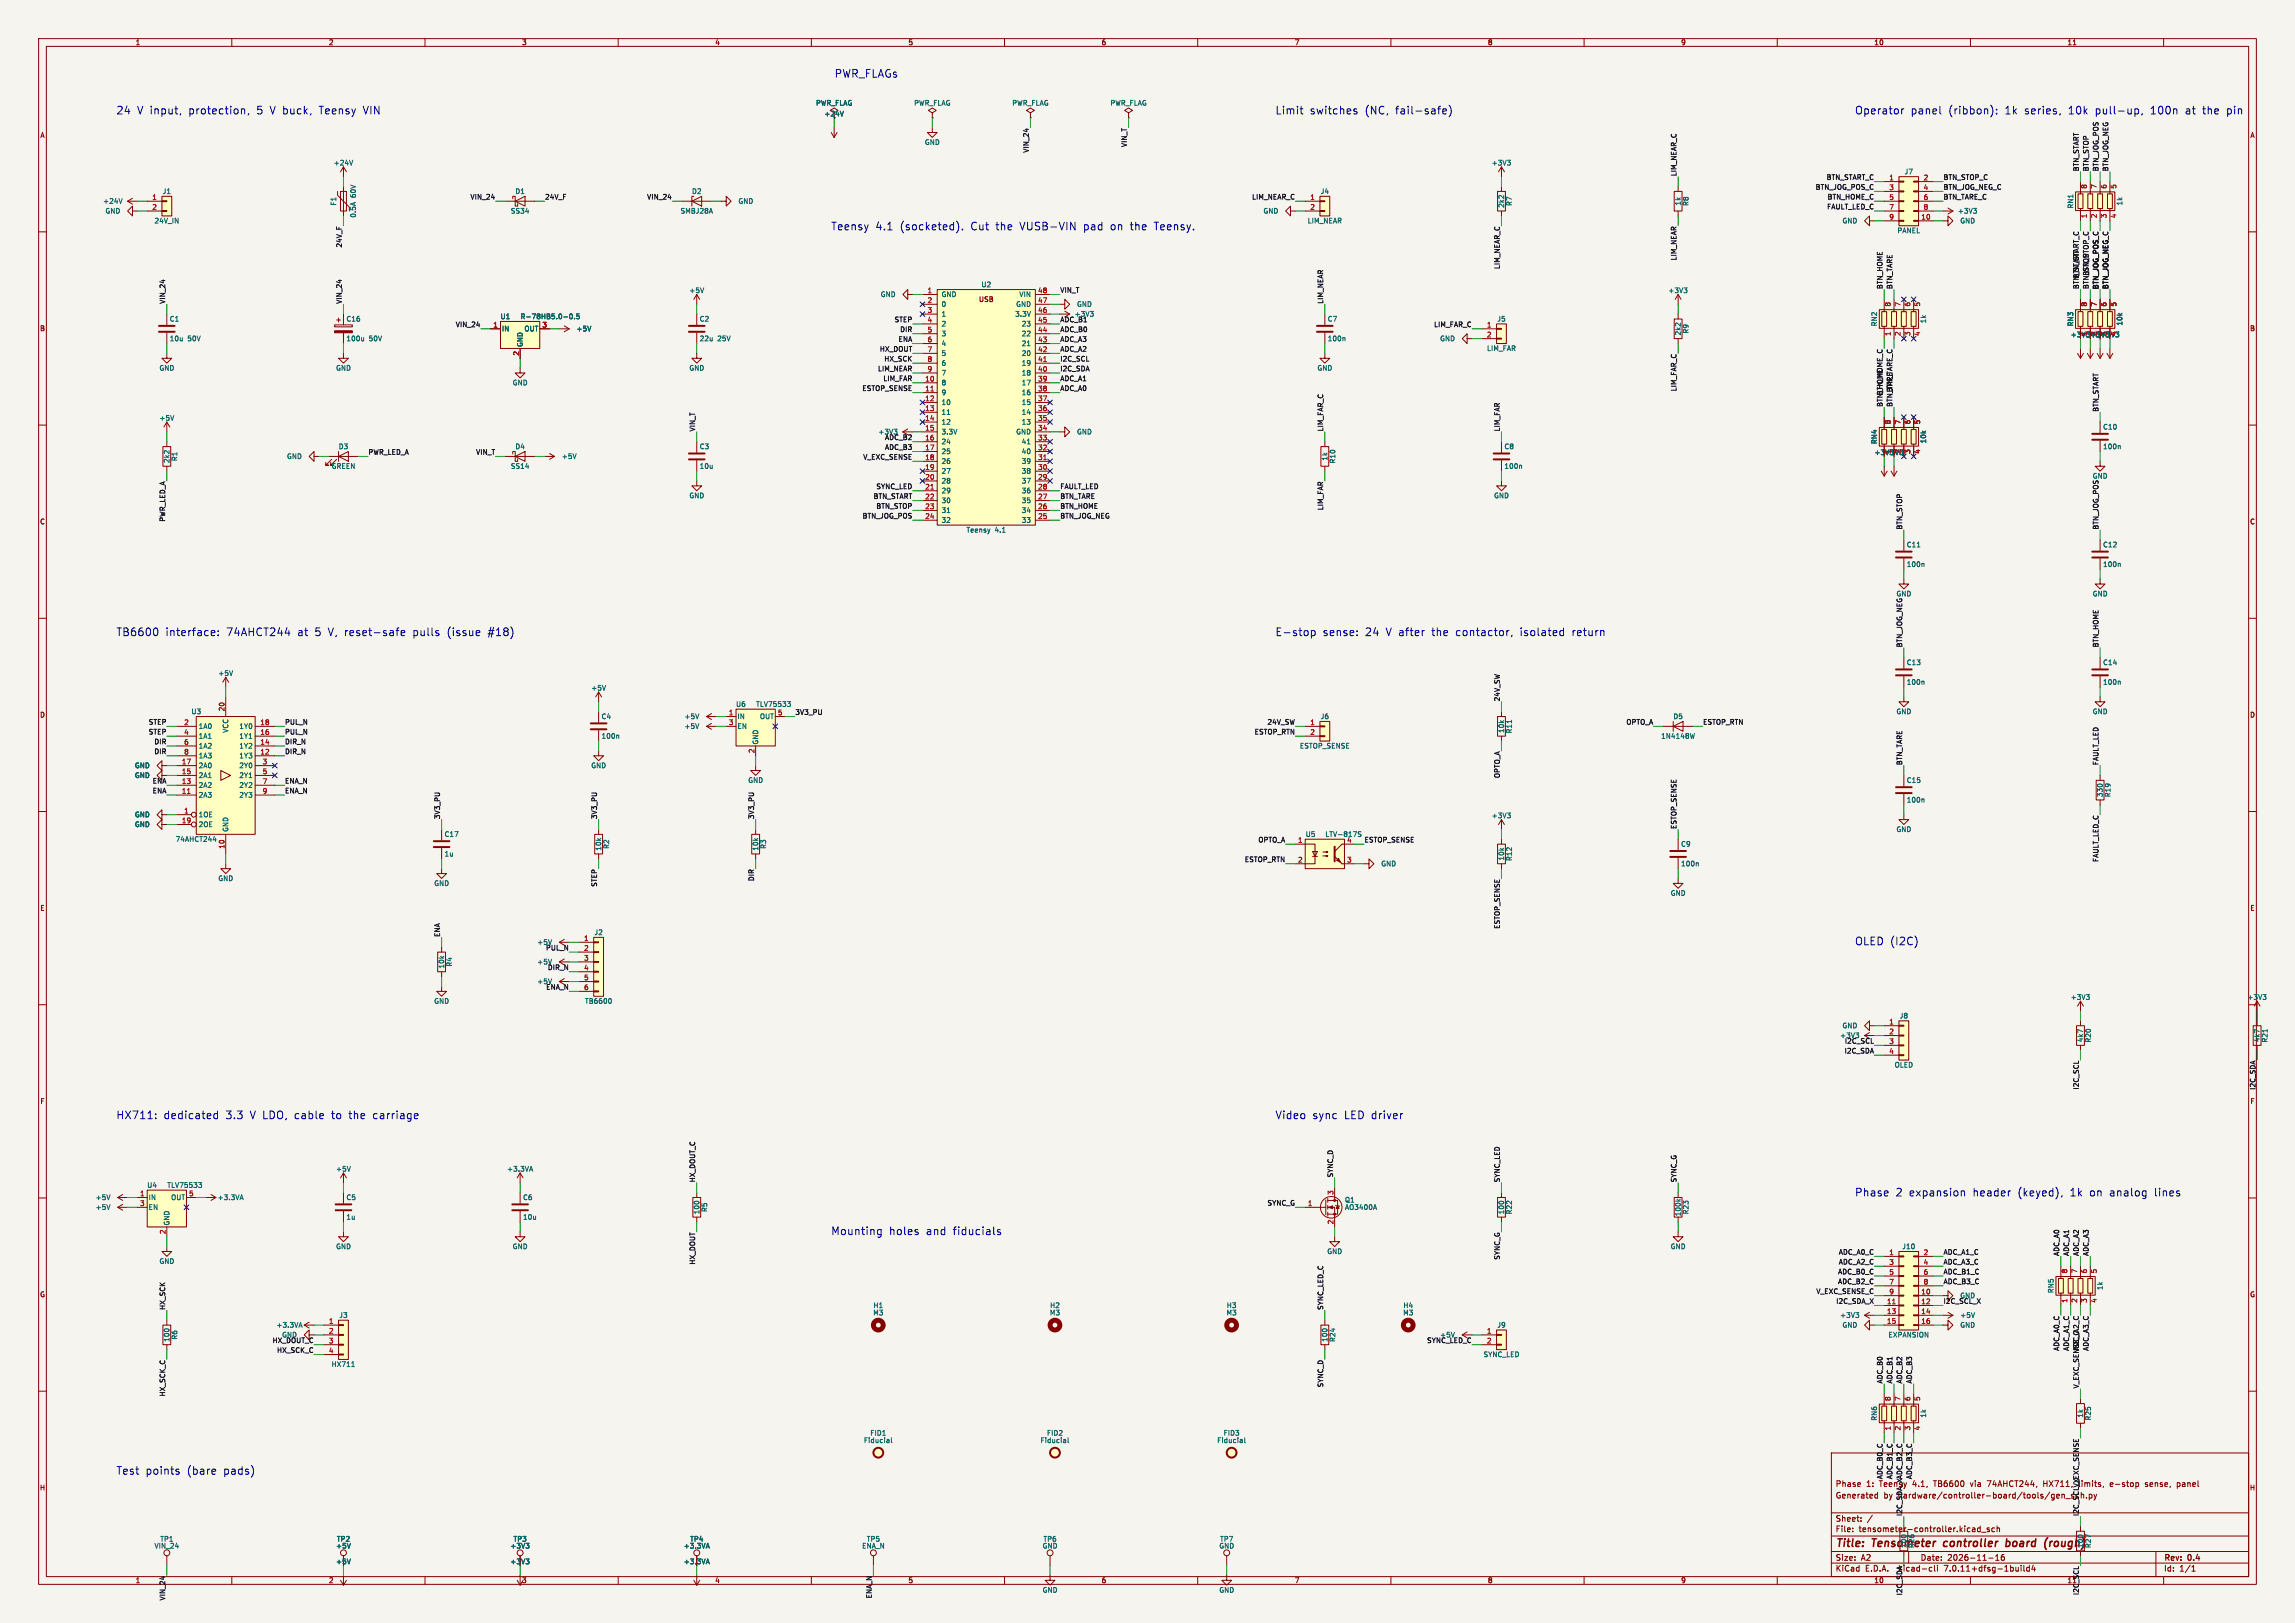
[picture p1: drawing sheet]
<svg xmlns="http://www.w3.org/2000/svg" width="594mm" height="420mm" viewBox="0 0 594 420" stroke-linecap="round" stroke-linejoin="round" font-family="sans-serif">
<defs><g id="words">
<g font-size="2.8" fill="#0000c2">
<text x="215.9" y="20.2">PWR_FLAGs</text>
<text x="30" y="29.8">24</text>
<text x="35.4" y="29.8">V input,</text>
<text x="48.7" y="29.8">protection,</text>
<text x="66.4" y="29.8">5 V buck,</text>
<text x="82.7" y="29.8">Teensy</text>
<text x="94.2" y="29.8">VIN</text>
<text x="330" y="29.8">Limit</text>
<text x="338.9" y="29.8">switches</text>
<text x="353.2" y="29.8">(NC,</text>
<text x="361.1" y="29.8">fail-safe)</text>
<text x="480" y="29.8">Operator</text>
<text x="494.4" y="29.8">panel</text>
<text x="504.2" y="29.8">(ribbon):</text>
<text x="518.8" y="29.8">1k</text>
<text x="523.9" y="29.8">series,</text>
<text x="535.3" y="29.8">10k</text>
<text x="542.3" y="29.8">pull-up,</text>
<text x="556.7" y="29.8">100n</text>
<text x="565.8" y="29.8">at</text>
<text x="570.3" y="29.8">the</text>
<text x="576.6" y="29.8">pin</text>
<text x="215" y="59.8">Teensy</text>
<text x="226.5" y="59.8">4.1</text>
<text x="232.8" y="59.8">(socketed).</text>
<text x="251.2" y="59.8">Cut</text>
<text x="257.7" y="59.8">the</text>
<text x="264" y="59.8">VUSB-VIN</text>
<text x="280.5" y="59.8">pad</text>
<text x="287.5" y="59.8">on</text>
<text x="292.7" y="59.8">the</text>
<text x="298.9" y="59.8">Teensy.</text>
<text x="30" y="164.7">TB6600</text>
<text x="42.7" y="164.7">interface:</text>
<text x="58.5" y="164.7">74AHCT244</text>
<text x="76.9" y="164.7">at</text>
<text x="81.5" y="164.7">5 V, reset-safe</text>
<text x="107" y="164.7">pulls</text>
<text x="115.9" y="164.7">(issue</text>
<text x="126.5" y="164.7">#18)</text>
<text x="330" y="164.7">E-stop</text>
<text x="342.2" y="164.7">sense:</text>
<text x="353.3" y="164.7">24</text>
<text x="358.6" y="164.7">V after</text>
<text x="370.6" y="164.7">the</text>
<text x="376.8" y="164.7">contactor,</text>
<text x="393.5" y="164.7">isolated</text>
<text x="407" y="164.7">return</text>
<text x="480" y="244.8">OLED (I2C)</text>
<text x="30" y="289.8">HX711:</text>
<text x="42.2" y="289.8">dedicated</text>
<text x="58.3" y="289.8">3.3</text>
<text x="64.6" y="289.8">V LDO, cable</text>
<text x="85.9" y="289.8">to</text>
<text x="90.4" y="289.8">the</text>
<text x="96.6" y="289.8">carriage</text>
<text x="330" y="289.8">Video</text>
<text x="339.6" y="289.8">sync</text>
<text x="347.8" y="289.8">LED driver</text>
<text x="480" y="309.7">Phase</text>
<text x="490.5" y="309.7">2 expansion</text>
<text x="510.6" y="309.7">header</text>
<text x="522.2" y="309.7">(keyed),</text>
<text x="535.8" y="309.7">1k</text>
<text x="540.9" y="309.7">on</text>
<text x="546.1" y="309.7">analog</text>
<text x="557.8" y="309.7">lines</text>
<text x="215" y="319.7">Mounting</text>
<text x="230" y="319.7">holes</text>
<text x="239.6" y="319.7">and</text>
<text x="246.6" y="319.7">fiducials</text>
<text x="30" y="381.8">Test</text>
<text x="37.6" y="381.8">points</text>
<text x="48.3" y="381.8">(bare</text>
<text x="57.8" y="381.8">pads)</text>
</g>
<g font-size="2.8" fill="#840000">
<text x="475" y="400.9">Title:</text>
<text x="484.7" y="400.9">Tensometer</text>
<text x="503.9" y="400.9">controller</text>
<text x="520.8" y="400.9">board</text>
<text x="531.6" y="400.9">(rough)</text>
</g>
<g font-size="2.1" fill="#840000">
<text x="475" y="388">Generated</text>
<text x="475" y="385">Phase</text>
<text x="483" y="385">1:</text>
<text x="487.5" y="388">by</text>
<text x="491.3" y="388">hardware/controller-board/tools/gen_sch.py</text>
<text x="495.2" y="385">4.1,</text>
<text x="500.8" y="385">TB6600</text>
<text x="510.4" y="385">via</text>
<text x="514.9" y="385">74AHCT244,</text>
<text x="529.6" y="385">HX711,</text>
<text x="538.9" y="385">limits,</text>
<text x="547.2" y="385">e-stop</text>
<text x="556.4" y="385">sense,</text>
<text x="564.8" y="385">panel</text>
<text x="475" y="394">Sheet:</text>
<text x="475" y="396.7">File:</text>
<text x="481.1" y="396.7">tensometer-controller.kicad_sch</text>
<text x="475" y="406.9">KiCad</text>
<text x="475" y="404.1">Size:</text>
<text x="481.7" y="404.1">A2</text>
<text x="482.7" y="406.9">E.D.A.</text>
<text x="491.6" y="406.9">kicad-cli</text>
<text x="497" y="404.1">Date:</text>
<text x="503.5" y="406.9">7.0.11+dfsg-1build4</text>
<text x="504" y="404.1">2026-11-16</text>
<text x="560" y="404.3">Rev:</text>
<text x="560" y="406.9">Id:</text>
<text x="564.1" y="406.9">1/1</text>
<text x="566.4" y="404.3">0.4</text>
</g>
<text font-size="2.1" fill="#0f0f0f" x="486.5" y="385">Teensy</text>
<g font-size="1.8" fill="#840000">
<text x="35" y="11.9">1</text>
<text x="85" y="11.9">2</text>
<text x="135" y="11.9">3</text>
<text x="185" y="11.9">4</text>
<text x="235" y="11.9">5</text>
<text x="285" y="11.9">6</text>
<text x="335" y="11.9">7</text>
<text x="385" y="11.9">8</text>
<text x="435" y="11.9">9</text>
<text x="485" y="11.9">10</text>
<text x="535" y="11.9">11</text>
<text x="10.3" y="35.9">A</text>
<text x="582.3" y="35.9">A</text>
<text x="253.3" y="78.3">USB</text>
<text x="10.3" y="85.9">B</text>
<text x="582.3" y="85.9">B</text>
<text x="10.3" y="135.9">C</text>
<text x="582.3" y="135.9">C</text>
<text x="10.3" y="185.9">D</text>
<text x="582.3" y="185.9">D</text>
<text x="10.3" y="235.9">E</text>
<text x="582.3" y="235.9">E</text>
<text x="10.3" y="285.9">F</text>
<text x="582.3" y="285.9">F</text>
<text x="10.3" y="335.9">G</text>
<text x="582.3" y="335.9">G</text>
<text x="10.2" y="385.9">H</text>
<text x="582.2" y="385.9">H</text>
<text x="35" y="409.9">1</text>
<text x="85" y="409.9">2</text>
<text x="135" y="409.9">3</text>
<text x="185" y="409.9">4</text>
<text x="235" y="409.9">5</text>
<text x="285" y="409.9">6</text>
<text x="335" y="409.9">7</text>
<text x="385" y="409.9">8</text>
<text x="435" y="409.9">9</text>
<text x="485" y="409.9">10</text>
</g>
<g font-size="1.8" fill="#006464">
<text x="211.1" y="27.5">PWR_FLAG</text>
<text x="236.5" y="27.5">PWR_FLAG</text>
<text x="261.9" y="27.5">PWR_FLAG</text>
<text x="287.3" y="27.5">PWR_FLAG</text>
<text x="213.3" y="30.3">+24V</text>
<text x="239.3" y="37.7">GND</text>
<text x="86.3" y="43">+24V</text>
<text x="386" y="43">+3V3</text>
<text x="492.8" y="45.3">J7</text>
<text x="26.6" y="52.9">+24V</text>
<text x="42" y="50.4">J1</text>
<text x="87.2" y="53.3" transform="rotate(-90 87.2 53.3)">F1</text>
<text x="92.3" y="51.2" transform="rotate(-90 92.3 51.2)">60V</text>
<text x="133.3" y="50.4">D1</text>
<text x="179" y="50.4">D2</text>
<text x="191" y="52.9">GND</text>
<text x="341.7" y="50.4">J4</text>
<text x="389.5" y="53.9" transform="rotate(-90 389.5 53.9)">2k2</text>
<text x="391.5" y="53.4" transform="rotate(-90 391.5 53.4)">R7</text>
<text x="435.2" y="53.3" transform="rotate(-90 435.2 53.3)">1k</text>
<text x="437.2" y="53.4" transform="rotate(-90 437.2 53.4)">R8</text>
<text x="549.5" y="53.3" transform="rotate(-90 549.5 53.3)">1k</text>
<text x="27.2" y="55.5">GND</text>
<text x="39.9" y="58">24V_IN</text>
<text x="92.3" y="56.5" transform="rotate(-90 92.3 56.5)">0.5A</text>
<text x="132.1" y="55.5">SS34</text>
<text x="176" y="55.5">SMBJ28A</text>
<text x="326.9" y="55.5">GND</text>
<text x="338.4" y="58">LIM_NEAR</text>
<text x="476.8" y="58">GND</text>
<text x="506.6" y="55.5">+3V3</text>
<text x="507.2" y="58">GND</text>
<text x="536.8" y="54.1" transform="rotate(-90 536.8 54.1)">RN1</text>
<text x="491" y="60.6">PANEL</text>
<text x="178.3" y="76">+5V</text>
<text x="227.8" y="77.1">GND</text>
<text x="243.6" y="77.1">GND</text>
<text x="253.9" y="74.5">U2</text>
<text x="263.7" y="77.1">VIN</text>
<text x="431.7" y="76">+3V3</text>
<text x="43.8" y="83.4">C1</text>
<text x="89.5" y="83.4">C16</text>
<text x="129.4" y="82.8">U1</text>
<text x="134.6" y="82.8">R-78HB5.0-0.5</text>
<text x="181" y="83.4">C2</text>
<text x="243.6" y="79.6">0</text>
<text x="243.6" y="82.1">1</text>
<text x="262.6" y="82.1">3.3V</text>
<text x="262.9" y="79.6">GND</text>
<text x="278.6" y="79.6">GND</text>
<text x="343.5" y="83.4">C7</text>
<text x="387.4" y="83.4">J5</text>
<text x="498.7" y="83.8" transform="rotate(-90 498.7 83.8)">1k</text>
<text x="43.8" y="88.5">10u</text>
<text x="48.6" y="88.5">50V</text>
<text x="89.5" y="88.5">100u</text>
<text x="95.5" y="88.5">50V</text>
<text x="129.8" y="86">IN</text>
<text x="135.5" y="89.9" transform="rotate(-90 135.5 89.9)">GND</text>
<text x="135.6" y="86">OUT</text>
<text x="149.1" y="86">+5V</text>
<text x="181" y="88.5">22u</text>
<text x="185.7" y="88.5">25V</text>
<text x="243.6" y="84.7">2</text>
<text x="243.6" y="87.2">3</text>
<text x="243.6" y="89.8">4</text>
<text x="264.3" y="89.8">21</text>
<text x="264.3" y="87.2">22</text>
<text x="264.3" y="84.7">23</text>
<text x="343.5" y="88.5">100n</text>
<text x="372.6" y="88.5">GND</text>
<text x="435.2" y="86.9" transform="rotate(-90 435.2 86.9)">2k2</text>
<text x="437.2" y="86.4" transform="rotate(-90 437.2 86.4)">R9</text>
<text x="486" y="84.6" transform="rotate(-90 486 84.6)">RN2</text>
<text x="535.8" y="87.5">+3V3 +3V3</text>
<text x="536.8" y="84.6" transform="rotate(-90 536.8 84.6)">RN3</text>
<text x="549.5" y="84.4" transform="rotate(-90 549.5 84.4)">10k</text>
<text x="243.6" y="92.3">5</text>
<text x="243.6" y="94.8">6</text>
<text x="264.3" y="94.8">19</text>
<text x="264.3" y="92.3">20</text>
<text x="384.8" y="91">LIM_FAR</text>
<text x="41.1" y="96.1">GND</text>
<text x="86.9" y="96.1">GND</text>
<text x="132.6" y="99.9">GND</text>
<text x="178.3" y="96.1">GND</text>
<text x="243.6" y="99.9">8</text>
<text x="243.6" y="97.4">7</text>
<text x="264.3" y="99.9">17</text>
<text x="264.3" y="97.4">18</text>
<text x="340.9" y="96.1">GND</text>
<text x="243.6" y="102.5">9</text>
<text x="243.6" y="105">10</text>
<text x="243.6" y="107.5">11</text>
<text x="264.3" y="107.5">14</text>
<text x="264.3" y="105">15</text>
<text x="264.3" y="102.5">16</text>
<text x="41.1" y="109.1">+5V</text>
<text x="243.6" y="110.1">12</text>
<text x="243.6" y="112.6">3.3V</text>
<text x="262.9" y="112.6">GND</text>
<text x="264.3" y="110.1">13</text>
<text x="278.6" y="112.6">GND</text>
<text x="544.2" y="111.4">C10</text>
<text x="44" y="119.9" transform="rotate(-90 44 119.9)">2k2</text>
<text x="46.1" y="119.5" transform="rotate(-90 46.1 119.5)">R1</text>
<text x="74.2" y="119">GND</text>
<text x="87.6" y="116.4">D3</text>
<text x="133.3" y="116.4">D4</text>
<text x="145.3" y="119">+5V</text>
<text x="181" y="116.4">C3</text>
<text x="243.6" y="115.2">24</text>
<text x="243.6" y="117.7">25</text>
<text x="264.3" y="117.7">40</text>
<text x="264.3" y="115.2">41</text>
<text x="343.8" y="119.3" transform="rotate(-90 343.8 119.3)">1k</text>
<text x="389.3" y="116.4">C8</text>
<text x="485" y="118">+3V3</text>
<text x="486" y="115" transform="rotate(-90 486 115)">RN4</text>
<text x="498.7" y="114.9" transform="rotate(-90 498.7 114.9)">10k</text>
<text x="544.2" y="116.4">100n</text>
<text x="85.7" y="121.5">GREEN</text>
<text x="132.1" y="121.5">SS14</text>
<text x="181" y="121.5">10u</text>
<text x="243.6" y="120.2">26</text>
<text x="243.6" y="122.8">27</text>
<text x="243.6" y="125.3">28</text>
<text x="264.3" y="125.3">37</text>
<text x="264.3" y="122.8">38</text>
<text x="264.3" y="120.2">39</text>
<text x="345.8" y="120.1" transform="rotate(-90 345.8 120.1)">R10</text>
<text x="389.3" y="121.5">100n</text>
<text x="178.3" y="129.1">GND</text>
<text x="243.6" y="127.9">29</text>
<text x="243.6" y="130.4">30</text>
<text x="264.3" y="130.4">35</text>
<text x="264.3" y="127.9">36</text>
<text x="386.6" y="129.1">GND</text>
<text x="243.6" y="132.9">31</text>
<text x="243.6" y="135.5">32</text>
<text x="264.3" y="135.5">33</text>
<text x="264.3" y="132.9">34</text>
<text x="250" y="138">Teensy</text>
<text x="257.5" y="138">4.1</text>
<text x="493.4" y="141.8">C11</text>
<text x="544.2" y="141.8">C12</text>
<text x="493.4" y="146.9">100n</text>
<text x="544.2" y="146.9">100n</text>
<text x="541.5" y="154.5">GND</text>
<text x="493.4" y="172.3">C13</text>
<text x="544.2" y="172.3">C14</text>
<text x="56.4" y="175.1">+5V</text>
<text x="152.9" y="178.9">+5V</text>
<text x="493.4" y="177.4">100n</text>
<text x="544.2" y="177.4">100n</text>
<text x="49.4" y="185">U3</text>
<text x="190.4" y="183.1">U6</text>
<text x="195.6" y="183.1">TLV75533</text>
<text x="490.7" y="185">GND</text>
<text x="541.5" y="185">GND</text>
<text x="51.3" y="188.8">1A0</text>
<text x="51.3" y="191.4">1A1</text>
<text x="59.3" y="189.8" transform="rotate(-90 59.3 189.8)">VCC</text>
<text x="61.8" y="191.4">1Y1</text>
<text x="61.8" y="188.8">1Y0</text>
<text x="155.6" y="186.3">C4</text>
<text x="155.6" y="191.4">100n</text>
<text x="177" y="188.8">+5V</text>
<text x="177" y="186.3">+5V</text>
<text x="190.8" y="186.3">IN</text>
<text x="190.8" y="188.8">EN</text>
<text x="196.6" y="186.3">OUT</text>
<text x="341.7" y="186.3">J6</text>
<text x="389.5" y="189.8" transform="rotate(-90 389.5 189.8)">10k</text>
<text x="391.5" y="189.9" transform="rotate(-90 391.5 189.9)">R11</text>
<text x="429.8" y="191.4">1N4148W</text>
<text x="433" y="186.3">D5</text>
<text x="51.3" y="193.9">1A2</text>
<text x="51.3" y="196.4">1A3</text>
<text x="61.8" y="196.4">1Y3</text>
<text x="61.8" y="193.9">1Y2</text>
<text x="196.4" y="192.8" transform="rotate(-90 196.4 192.8)">GND</text>
<text x="336.3" y="193.9">ESTOP_SENSE</text>
<text x="34.8" y="199">GND</text>
<text x="34.8" y="201.5">GND</text>
<text x="51.3" y="201.5">2A1</text>
<text x="51.3" y="199">2A0</text>
<text x="61.8" y="199">2Y0</text>
<text x="61.8" y="201.5">2Y1</text>
<text x="152.9" y="199">GND</text>
<text x="193.5" y="202.8">GND</text>
<text x="493.4" y="202.8">C15</text>
<text x="51.3" y="206.6">2A3</text>
<text x="51.3" y="204.1">2A2</text>
<text x="61.8" y="204.1">2Y2</text>
<text x="61.8" y="206.6">2Y3</text>
<text x="493.4" y="207.9">100n</text>
<text x="544.4" y="206.4" transform="rotate(-90 544.4 206.4)">330</text>
<text x="546.5" y="206.4" transform="rotate(-90 546.5 206.4)">R19</text>
<text x="34.8" y="214.2">GND</text>
<text x="34.8" y="211.7">GND</text>
<text x="51.3" y="211.7">1OE</text>
<text x="51.3" y="214.2">2OE</text>
<text x="59.3" y="215.4" transform="rotate(-90 59.3 215.4)">GND</text>
<text x="386" y="211.9">+3V3</text>
<text x="490.7" y="215.5">GND</text>
<text x="45.3" y="218">74AHCT244</text>
<text x="114.9" y="216.8">C17</text>
<text x="114.9" y="221.8">1u</text>
<text x="155.8" y="220.3" transform="rotate(-90 155.8 220.3)">10k</text>
<text x="157.8" y="219.8" transform="rotate(-90 157.8 219.8)">R2</text>
<text x="196.4" y="220.3" transform="rotate(-90 196.4 220.3)">10k</text>
<text x="198.5" y="219.8" transform="rotate(-90 198.5 219.8)">R3</text>
<text x="337.8" y="216.8">U5</text>
<text x="342.9" y="216.8">LTV-817S</text>
<text x="348.5" y="218.2">4</text>
<text x="435" y="219.3">C9</text>
<text x="357.4" y="224.4">GND</text>
<text x="389.5" y="222.8" transform="rotate(-90 389.5 222.8)">10k</text>
<text x="391.5" y="222.9" transform="rotate(-90 391.5 222.9)">R12</text>
<text x="435" y="224.4">100n</text>
<text x="56.4" y="228.2">GND</text>
<text x="112.3" y="229.5">GND</text>
<text x="432.3" y="232">GND</text>
<text x="153.7" y="242.2">J2</text>
<text x="115.2" y="250.7" transform="rotate(-90 115.2 250.7)">10k</text>
<text x="117.2" y="250.3" transform="rotate(-90 117.2 250.3)">R4</text>
<text x="112.3" y="259.9">GND</text>
<text x="151.3" y="259.9">TB6600</text>
<text x="491.6" y="263.8">J8</text>
<text x="535.8" y="258.9">+3V3</text>
<text x="581.6" y="258.9">+3V3</text>
<text x="476.8" y="266.3">GND</text>
<text x="539.3" y="269.8" transform="rotate(-90 539.3 269.8)">4k7</text>
<text x="541.4" y="269.9" transform="rotate(-90 541.4 269.9)">R20</text>
<text x="585.1" y="269.8" transform="rotate(-90 585.1 269.8)">4k7</text>
<text x="587.1" y="269.9" transform="rotate(-90 587.1 269.9)">R21</text>
<text x="490.3" y="276.5">OLED</text>
<text x="86.9" y="303.4">+5V</text>
<text x="131.1" y="303.4">+3.3VA</text>
<text x="24.6" y="310.7">+5V</text>
<text x="38" y="307.6">U4</text>
<text x="38.4" y="310.7">IN</text>
<text x="43.2" y="307.6">TLV75533</text>
<text x="44.2" y="310.7">OUT</text>
<text x="56.2" y="310.7">+3.3VA</text>
<text x="89.5" y="310.7">C5</text>
<text x="135.3" y="310.7">C6</text>
<text x="348" y="311.4">Q1</text>
<text x="24.6" y="313.3">+5V</text>
<text x="38.4" y="313.3">EN</text>
<text x="44" y="317.2" transform="rotate(-90 44 317.2)">GND</text>
<text x="89.5" y="315.8">1u</text>
<text x="135.3" y="315.8">10u</text>
<text x="181.2" y="314.3" transform="rotate(-90 181.2 314.3)">100</text>
<text x="183.2" y="313.8" transform="rotate(-90 183.2 313.8)">R5</text>
<text x="348" y="313.3">AO3400A</text>
<text x="389.5" y="314.3" transform="rotate(-90 389.5 314.3)">100</text>
<text x="391.5" y="314.4" transform="rotate(-90 391.5 314.4)">R22</text>
<text x="435.2" y="314.9" transform="rotate(-90 435.2 314.9)">100k</text>
<text x="437.2" y="314.4" transform="rotate(-90 437.2 314.4)">R23</text>
<text x="86.9" y="323.4">GND</text>
<text x="132.6" y="323.4">GND</text>
<text x="432.3" y="323.4">GND</text>
<text x="492.2" y="323.4">J10</text>
<text x="41.1" y="327.3">GND</text>
<text x="343.4" y="324.7">GND</text>
<text x="531.7" y="334.7" transform="rotate(-90 531.7 334.7)">RN5</text>
<text x="544.4" y="334" transform="rotate(-90 544.4 334)">1k</text>
<text x="87.7" y="341.2">J3</text>
<text x="225.9" y="340.6">M3</text>
<text x="226" y="338.7">H1</text>
<text x="271.6" y="340.6">M3</text>
<text x="271.7" y="338.7">H2</text>
<text x="317.3" y="340.6">M3</text>
<text x="317.4" y="338.7">H3</text>
<text x="363.1" y="340.6">M3</text>
<text x="363.1" y="338.7">H4</text>
<text x="476.1" y="341.2">+3V3</text>
<text x="507.2" y="341.2">+5V</text>
<text x="44" y="347.4" transform="rotate(-90 44 347.4)">100</text>
<text x="46.1" y="346.8" transform="rotate(-90 46.1 346.8)">R6</text>
<text x="71.4" y="343.8">+3.3VA</text>
<text x="343.8" y="347.4" transform="rotate(-90 343.8 347.4)">100</text>
<text x="345.8" y="347.4" transform="rotate(-90 345.8 347.4)">R24</text>
<text x="387.4" y="343.8">J9</text>
<text x="476.8" y="343.8">GND</text>
<text x="488.7" y="346.3">EXPANSION</text>
<text x="507.2" y="343.8">GND</text>
<text x="85.7" y="353.9">HX711</text>
<text x="383.9" y="351.4">SYNC_LED</text>
<text x="225.1" y="371.7">FID1</text>
<text x="270.9" y="371.7">FID2</text>
<text x="316.6" y="371.7">FID3</text>
<text x="486" y="367.8" transform="rotate(-90 486 367.8)">RN6</text>
<text x="498.7" y="367" transform="rotate(-90 498.7 367)">1k</text>
<text x="539.3" y="367" transform="rotate(-90 539.3 367)">1k</text>
<text x="541.4" y="367.7" transform="rotate(-90 541.4 367.7)">R25</text>
<text x="223.5" y="373.6">Fiducial</text>
<text x="269.2" y="373.6">Fiducial</text>
<text x="314.9" y="373.6">Fiducial</text>
<text x="39.9" y="400.9">VIN_24</text>
<text x="41.4" y="399.1">TP1</text>
<text x="86.9" y="400.9">+5V</text>
<text x="87.1" y="399.1">TP2</text>
<text x="132" y="400.9">+3V3</text>
<text x="132.8" y="399.1">TP3</text>
<text x="176.9" y="400.9">+3.3VA</text>
<text x="178.5" y="399.1">TP4</text>
<text x="223" y="400.9">ENA_N</text>
<text x="224.2" y="399.1">TP5</text>
<text x="269.7" y="400.9">GND</text>
<text x="270" y="399.1">TP6</text>
<text x="315.5" y="400.9">GND</text>
<text x="315.7" y="399.1">TP7</text>
<text x="493.6" y="400.7" transform="rotate(-90 493.6 400.7)">100</text>
<text x="495.7" y="400.7" transform="rotate(-90 495.7 400.7)">R26</text>
<text x="539.3" y="400.7" transform="rotate(-90 539.3 400.7)">100</text>
<text x="541.4" y="400.7" transform="rotate(-90 541.4 400.7)">R27</text>
<text x="86.9" y="405">+5V</text>
<text x="132" y="405">+3V3</text>
<text x="176.9" y="405">+3.3VA</text>
<text x="269.7" y="412.3">GND</text>
<text x="315.5" y="412.3">GND</text>
</g>
<g font-size="1.8" fill="#0f0f0f">
<text x="266.3" y="39.6" transform="rotate(-90 266.3 39.6)">VIN_24</text>
<text x="291.7" y="38.2" transform="rotate(-90 291.7 38.2)">VIN_T</text>
<text x="434" y="45.7" transform="rotate(-90 434 45.7)">LIM_NEAR_C</text>
<text x="472.7" y="46.6">BTN_START_C</text>
<text x="502.9" y="46.6">BTN_STOP_C</text>
<text x="538.1" y="44.4" transform="rotate(-90 538.1 44.4)">BTN_START</text>
<text x="540.7" y="44.4" transform="rotate(-90 540.7 44.4)">BTN_STOP</text>
<text x="543.2" y="44.4" transform="rotate(-90 543.2 44.4)">BTN_JOG_POS</text>
<text x="545.7" y="44.4" transform="rotate(-90 545.7 44.4)">BTN_JOG_NEG</text>
<text x="121.7" y="51.7">VIN_24</text>
<text x="141" y="51.7">24V_F</text>
<text x="167.4" y="51.7">VIN_24</text>
<text x="323.9" y="51.7">LIM_NEAR_C</text>
<text x="469.8" y="49.2">BTN_JOG_POS_C</text>
<text x="472.9" y="51.7">BTN_HOME_C</text>
<text x="502.9" y="49.2">BTN_JOG_NEG_C</text>
<text x="502.9" y="51.7">BTN_TARE_C</text>
<text x="472.8" y="54.3">FAULT_LED_C</text>
<text x="88.6" y="64.2" transform="rotate(-90 88.6 64.2)">24V_F</text>
<text x="388.3" y="69.8" transform="rotate(-90 388.3 69.8)">LIM_NEAR_C</text>
<text x="434" y="67.5" transform="rotate(-90 434 67.5)">LIM_NEAR</text>
<text x="540.7" y="71.4" transform="rotate(-90 540.7 71.4)">BTN_STOP_C</text>
<text x="274.3" y="75.8">VIN_T</text>
<text x="487.3" y="74.9" transform="rotate(-90 487.3 74.9)">BTN_HOME</text>
<text x="489.9" y="74.9" transform="rotate(-90 489.9 74.9)">BTN_TARE</text>
<text x="538.1" y="74.9" transform="rotate(-90 538.1 74.9)">BTN_START</text>
<text x="538.1" y="72.2" transform="rotate(-90 538.1 72.2)">BTN_START_C</text>
<text x="540.7" y="74.9" transform="rotate(-90 540.7 74.9)">BTN_STOP</text>
<text x="543.2" y="75" transform="rotate(-90 543.2 75)">BTN_JOG_POS_C</text>
<text x="543.2" y="74.9" transform="rotate(-90 543.2 74.9)">BTN_JOG_POS</text>
<text x="545.7" y="75" transform="rotate(-90 545.7 75)">BTN_JOG_NEG_C</text>
<text x="545.7" y="74.9" transform="rotate(-90 545.7 74.9)">BTN_JOG_NEG</text>
<text x="42.8" y="78.7" transform="rotate(-90 42.8 78.7)">VIN_24</text>
<text x="88.6" y="78.7" transform="rotate(-90 88.6 78.7)">VIN_24</text>
<text x="231.4" y="83.5">STEP</text>
<text x="274.3" y="83.5">ADC_B1</text>
<text x="278" y="82.1">+3V3</text>
<text x="342.5" y="78.7" transform="rotate(-90 342.5 78.7)">LIM_NEAR</text>
<text x="117.8" y="84.7">VIN_24</text>
<text x="232.4" y="88.5">ENA</text>
<text x="232.9" y="86">DIR</text>
<text x="274.3" y="86">ADC_B0</text>
<text x="274.3" y="88.5">ADC_A3</text>
<text x="371.1" y="84.7">LIM_FAR_C</text>
<text x="227.6" y="91.1">HX_DOUT</text>
<text x="228.8" y="93.6">HX_SCK</text>
<text x="274.3" y="91.1">ADC_A2</text>
<text x="274.3" y="93.6">I2C_SCL</text>
<text x="223.1" y="101.2">ESTOP_SENSE</text>
<text x="227.1" y="96.2">LIM_NEAR</text>
<text x="228.5" y="98.7">LIM_FAR</text>
<text x="274.3" y="96.2">I2C_SDA</text>
<text x="274.3" y="98.7">ADC_A1</text>
<text x="274.3" y="101.2">ADC_A0</text>
<text x="434" y="101.4" transform="rotate(-90 434 101.4)">LIM_FAR_C</text>
<text x="489.9" y="101.6" transform="rotate(-90 489.9 101.6)">BTN_TARE_C</text>
<text x="487.3" y="105.4" transform="rotate(-90 487.3 105.4)">BTN_HOME</text>
<text x="487.3" y="102.4" transform="rotate(-90 487.3 102.4)">BTN_HOME_C</text>
<text x="489.9" y="105.4" transform="rotate(-90 489.9 105.4)">BTN_TARE</text>
<text x="543.2" y="106.7" transform="rotate(-90 543.2 106.7)">BTN_START</text>
<text x="180" y="111.8" transform="rotate(-90 180 111.8)">VIN_T</text>
<text x="227.2" y="112.6">+3V3</text>
<text x="228.9" y="113.9">ADC_B2</text>
<text x="342.5" y="111.8" transform="rotate(-90 342.5 111.8)">LIM_FAR_C</text>
<text x="388.3" y="111.8" transform="rotate(-90 388.3 111.8)">LIM_FAR</text>
<text x="95.2" y="117.8">PWR_LED_A</text>
<text x="123.1" y="117.8">VIN_T</text>
<text x="223.3" y="119">V_EXC_SENSE</text>
<text x="228.9" y="116.5">ADC_B3</text>
<text x="541.5" y="124.1">GND</text>
<text x="226" y="129.2">BTN_START</text>
<text x="226.7" y="126.6">SYNC_LED</text>
<text x="226.7" y="131.7">BTN_STOP</text>
<text x="274.3" y="129.2">BTN_TARE</text>
<text x="274.3" y="126.6">FAULT_LED</text>
<text x="274.3" y="131.7">BTN_HOME</text>
<text x="42.8" y="135.1" transform="rotate(-90 42.8 135.1)">PWR_LED_A</text>
<text x="223.1" y="134.3">BTN_JOG_POS</text>
<text x="274.3" y="134.3">BTN_JOG_NEG</text>
<text x="342.5" y="132.2" transform="rotate(-90 342.5 132.2)">LIM_FAR</text>
<text x="492.4" y="137.2" transform="rotate(-90 492.4 137.2)">BTN_STOP</text>
<text x="543.2" y="137.2" transform="rotate(-90 543.2 137.2)">BTN_JOG_POS</text>
<text x="490.7" y="154.5">GND</text>
<text x="492.4" y="167.6" transform="rotate(-90 492.4 167.6)">BTN_JOG_NEG</text>
<text x="543.2" y="167.6" transform="rotate(-90 543.2 167.6)">BTN_HOME</text>
<text x="205.7" y="185.1">3V3_PU</text>
<text x="388.3" y="181.6" transform="rotate(-90 388.3 181.6)">24V_SW</text>
<text x="38.4" y="187.6">STEP</text>
<text x="38.4" y="190.2">STEP</text>
<text x="73.7" y="190.2">PUL_N</text>
<text x="73.7" y="187.6">PUL_N</text>
<text x="324.6" y="190.2">ESTOP_RTN</text>
<text x="327.9" y="187.6">24V_SW</text>
<text x="420.8" y="187.6">OPTO_A</text>
<text x="440.7" y="187.6">ESTOP_RTN</text>
<text x="39.8" y="192.7">DIR</text>
<text x="39.8" y="195.2">DIR</text>
<text x="73.7" y="195.2">DIR_N</text>
<text x="73.7" y="192.7">DIR_N</text>
<text x="39.4" y="202.9">ENA</text>
<text x="73.7" y="202.9">ENA_N</text>
<text x="388.3" y="201.5" transform="rotate(-90 388.3 201.5)">OPTO_A</text>
<text x="492.4" y="198.1" transform="rotate(-90 492.4 198.1)">BTN_TARE</text>
<text x="543.2" y="198.1" transform="rotate(-90 543.2 198.1)">FAULT_LED</text>
<text x="39.4" y="205.4">ENA</text>
<text x="73.7" y="205.4">ENA_N</text>
<text x="114" y="212.1" transform="rotate(-90 114 212.1)">3V3_PU</text>
<text x="154.6" y="212.1" transform="rotate(-90 154.6 212.1)">3V3_PU</text>
<text x="195.2" y="212.1" transform="rotate(-90 195.2 212.1)">3V3_PU</text>
<text x="434" y="214.6" transform="rotate(-90 434 214.6)">ESTOP_SENSE</text>
<text x="325.6" y="218.1">OPTO_A</text>
<text x="353.1" y="218.1">ESTOP_SENSE</text>
<text x="322.1" y="223.2">ESTOP_RTN</text>
<text x="543.2" y="223.2" transform="rotate(-90 543.2 223.2)">FAULT_LED_C</text>
<text x="154.6" y="229.6" transform="rotate(-90 154.6 229.6)">STEP</text>
<text x="195.2" y="228.1" transform="rotate(-90 195.2 228.1)">DIR</text>
<text x="114" y="242.6" transform="rotate(-90 114 242.6)">ENA</text>
<text x="138.9" y="244.7">+5V</text>
<text x="388.3" y="240.5" transform="rotate(-90 388.3 240.5)">ESTOP_SENSE</text>
<text x="138.9" y="249.8">+5V</text>
<text x="141.2" y="246">PUL_N</text>
<text x="141.7" y="251.1">DIR_N</text>
<text x="138.9" y="254.9">+5V</text>
<text x="141.3" y="256.2">ENA_N</text>
<text x="476.1" y="268.8">+3V3</text>
<text x="477.3" y="272.7">I2C_SDA</text>
<text x="477.4" y="270.2">I2C_SCL</text>
<text x="538.1" y="282.1" transform="rotate(-90 538.1 282.1)">I2C_SCL</text>
<text x="583.8" y="282.1" transform="rotate(-90 583.8 282.1)">I2C_SDA</text>
<text x="345.1" y="304.8" transform="rotate(-90 345.1 304.8)">SYNC_D</text>
<text x="180" y="306.1" transform="rotate(-90 180 306.1)">HX_DOUT_C</text>
<text x="388.3" y="306.1" transform="rotate(-90 388.3 306.1)">SYNC_LED</text>
<text x="434" y="306.1" transform="rotate(-90 434 306.1)">SYNC_G</text>
<text x="327.9" y="312.1">SYNC_G</text>
<text x="180" y="327.4" transform="rotate(-90 180 327.4)">HX_DOUT</text>
<text x="388.3" y="326.1" transform="rotate(-90 388.3 326.1)">SYNC_G</text>
<text x="475.6" y="329.9">ADC_B0_C</text>
<text x="475.8" y="327.3">ADC_A2_C</text>
<text x="475.8" y="324.8">ADC_A0_C</text>
<text x="502.9" y="329.9">ADC_B1_C</text>
<text x="502.9" y="324.8">ADC_A1_C</text>
<text x="502.9" y="327.3">ADC_A3_C</text>
<text x="533" y="325.1" transform="rotate(-90 533 325.1)">ADC_A0</text>
<text x="535.6" y="325.1" transform="rotate(-90 535.6 325.1)">ADC_A1</text>
<text x="538.1" y="325.1" transform="rotate(-90 538.1 325.1)">ADC_A2</text>
<text x="540.7" y="325.1" transform="rotate(-90 540.7 325.1)">ADC_A3</text>
<text x="470" y="334.9">V_EXC_SENSE_C</text>
<text x="475.6" y="332.4">ADC_B2_C</text>
<text x="502.9" y="332.4">ADC_B3_C</text>
<text x="42.8" y="339.1" transform="rotate(-90 42.8 339.1)">HX_SCK</text>
<text x="342.5" y="339.1" transform="rotate(-90 342.5 339.1)">SYNC_LED_C</text>
<text x="475.1" y="337.5">I2C_SDA_X</text>
<text x="502.9" y="337.5">I2C_SCL_X</text>
<text x="507.2" y="336.1">GND</text>
<text x="70.4" y="347.6">HX_DOUT_C</text>
<text x="72.9" y="346.3">GND</text>
<text x="369.2" y="347.6">SYNC_LED_C</text>
<text x="372.6" y="346.3">+5V</text>
<text x="71.6" y="350.2">HX_SCK_C</text>
<text x="533" y="349.7" transform="rotate(-90 533 349.7)">ADC_A0_C</text>
<text x="535.6" y="349.7" transform="rotate(-90 535.6 349.7)">ADC_A1_C</text>
<text x="538.1" y="349.7" transform="rotate(-90 538.1 349.7)">ADC_A2_C</text>
<text x="540.7" y="349.7" transform="rotate(-90 540.7 349.7)">ADC_A3_C</text>
<text x="342.5" y="359.1" transform="rotate(-90 342.5 359.1)">SYNC_D</text>
<text x="487.3" y="358.1" transform="rotate(-90 487.3 358.1)">ADC_B0</text>
<text x="489.9" y="358.1" transform="rotate(-90 489.9 358.1)">ADC_B1</text>
<text x="492.4" y="358.1" transform="rotate(-90 492.4 358.1)">ADC_B2</text>
<text x="494.9" y="358.1" transform="rotate(-90 494.9 358.1)">ADC_B3</text>
<text x="538.1" y="359.4" transform="rotate(-90 538.1 359.4)">V_EXC_SENSE_C</text>
<text x="42.8" y="361.5" transform="rotate(-90 42.8 361.5)">HX_SCK_C</text>
<text x="487.3" y="382.9" transform="rotate(-90 487.3 382.9)">ADC_B0_C</text>
<text x="489.9" y="382.9" transform="rotate(-90 489.9 382.9)">ADC_B1_C</text>
<text x="494.9" y="382.9" transform="rotate(-90 494.9 382.9)">ADC_B3_C</text>
<text x="538.1" y="385" transform="rotate(-90 538.1 385)">V_EXC_SENSE</text>
<text x="492.4" y="392.4" transform="rotate(-90 492.4 392.4)">I2C_SDA_XADC_B2_C</text>
<text x="538.1" y="392.4" transform="rotate(-90 538.1 392.4)">I2C_SCL_X</text>
<text x="225.7" y="413.7" transform="rotate(-90 225.7 413.7)">ENA_N</text>
<text x="492.4" y="413" transform="rotate(-90 492.4 413)">I2C_SDA</text>
<text x="535" y="409.9">11</text>
<text x="538.1" y="412.9" transform="rotate(-90 538.1 412.9)">I2C_SCL</text>
<text x="42.8" y="414.3" transform="rotate(-90 42.8 414.3)">VIN_24</text>
</g>
<g font-size="1.8" fill="#a90000">
<text x="488.9" y="46.7">1</text>
<text x="497.8" y="46.7">2</text>
<text x="39.3" y="51.8">1</text>
<text x="339" y="51.8">1</text>
<text x="488.9" y="49.3">3</text>
<text x="488.9" y="51.8">5</text>
<text x="497.8" y="49.3">4</text>
<text x="497.8" y="51.8">6</text>
<text x="540.5" y="49" transform="rotate(-90 540.5 49)">8</text>
<text x="543" y="49" transform="rotate(-90 543 49)">7</text>
<text x="545.5" y="49" transform="rotate(-90 545.5 49)">6</text>
<text x="548.1" y="49" transform="rotate(-90 548.1 49)">5</text>
<text x="39.3" y="54.4">2</text>
<text x="339" y="54.4">2</text>
<text x="488.9" y="54.4">7</text>
<text x="488.9" y="56.9">9</text>
<text x="497.2" y="56.9">10</text>
<text x="497.8" y="54.4">8</text>
<text x="540.5" y="56.6" transform="rotate(-90 540.5 56.6)">1</text>
<text x="543" y="56.6" transform="rotate(-90 543 56.6)">2</text>
<text x="545.5" y="56.6" transform="rotate(-90 545.5 56.6)">3</text>
<text x="548.1" y="56.6" transform="rotate(-90 548.1 56.6)">4</text>
<text x="240" y="75.9">1</text>
<text x="268.6" y="75.9">48</text>
<text x="240" y="78.5">2</text>
<text x="240" y="81">3</text>
<text x="240" y="83.6">4</text>
<text x="268.6" y="83.6">45</text>
<text x="268.6" y="81">46</text>
<text x="268.6" y="78.5">47</text>
<text x="489.7" y="79.4" transform="rotate(-90 489.7 79.4)">8</text>
<text x="492.2" y="79.4" transform="rotate(-90 492.2 79.4)">7</text>
<text x="494.7" y="79.4" transform="rotate(-90 494.7 79.4)">6</text>
<text x="497.3" y="79.4" transform="rotate(-90 497.3 79.4)">5</text>
<text x="540.5" y="79.4" transform="rotate(-90 540.5 79.4)">8</text>
<text x="543" y="79.4" transform="rotate(-90 543 79.4)">7</text>
<text x="545.5" y="79.4" transform="rotate(-90 545.5 79.4)">6</text>
<text x="548.1" y="79.4" transform="rotate(-90 548.1 79.4)">5</text>
<text x="127.6" y="84.8">1</text>
<text x="140.3" y="84.8">3</text>
<text x="240" y="86.1">5</text>
<text x="240" y="88.6">6</text>
<text x="268.6" y="88.6">43</text>
<text x="268.6" y="86.1">44</text>
<text x="384.7" y="84.8">1</text>
<text x="384.7" y="87.4">2</text>
<text x="489.7" y="87.1" transform="rotate(-90 489.7 87.1)">1</text>
<text x="492.2" y="87.1" transform="rotate(-90 492.2 87.1)">2</text>
<text x="494.7" y="87.1" transform="rotate(-90 494.7 87.1)">3</text>
<text x="497.3" y="87.1" transform="rotate(-90 497.3 87.1)">4</text>
<text x="540.5" y="87.1" transform="rotate(-90 540.5 87.1)">1</text>
<text x="543" y="87.1" transform="rotate(-90 543 87.1)">2</text>
<text x="545.5" y="87.1" transform="rotate(-90 545.5 87.1)">3</text>
<text x="548.1" y="87.1" transform="rotate(-90 548.1 87.1)">4</text>
<text x="134.4" y="92.1" transform="rotate(-90 134.4 92.1)">2</text>
<text x="240" y="91.2">7</text>
<text x="240" y="93.7">8</text>
<text x="268.6" y="93.7">41</text>
<text x="268.6" y="91.2">42</text>
<text x="239.4" y="98.8">10</text>
<text x="239.4" y="101.3">11</text>
<text x="240" y="96.3">9</text>
<text x="268.6" y="101.3">38</text>
<text x="268.6" y="98.8">39</text>
<text x="268.6" y="96.3">40</text>
<text x="239.4" y="103.9">12</text>
<text x="239.4" y="106.4">13</text>
<text x="268.6" y="106.4">36</text>
<text x="268.6" y="103.9">37</text>
<text x="239.4" y="109">14</text>
<text x="239.4" y="111.5">15</text>
<text x="268.6" y="111.5">34</text>
<text x="268.6" y="109">35</text>
<text x="489.7" y="109.9" transform="rotate(-90 489.7 109.9)">8</text>
<text x="492.2" y="109.9" transform="rotate(-90 492.2 109.9)">7</text>
<text x="494.7" y="109.9" transform="rotate(-90 494.7 109.9)">6</text>
<text x="497.3" y="109.9" transform="rotate(-90 497.3 109.9)">5</text>
<text x="239.4" y="114">16</text>
<text x="239.4" y="116.6">17</text>
<text x="239.4" y="119.1">18</text>
<text x="268.6" y="119.1">31</text>
<text x="268.6" y="116.6">32</text>
<text x="268.6" y="114">33</text>
<text x="489.7" y="117.5" transform="rotate(-90 489.7 117.5)">1</text>
<text x="492.2" y="117.5" transform="rotate(-90 492.2 117.5)">2</text>
<text x="494.7" y="117.5" transform="rotate(-90 494.7 117.5)">3</text>
<text x="497.3" y="117.5" transform="rotate(-90 497.3 117.5)">4</text>
<text x="239.4" y="121.7">19</text>
<text x="239.4" y="124.2">20</text>
<text x="268.6" y="124.2">29</text>
<text x="268.6" y="121.7">30</text>
<text x="239.4" y="126.7">21</text>
<text x="239.4" y="129.3">22</text>
<text x="239.4" y="131.8">23</text>
<text x="268.6" y="131.8">26</text>
<text x="268.6" y="129.3">27</text>
<text x="268.6" y="126.7">28</text>
<text x="239.4" y="134.4">24</text>
<text x="268.6" y="134.4">25</text>
<text x="58.2" y="184.2" transform="rotate(-90 58.2 184.2)">20</text>
<text x="188.5" y="185.2">1</text>
<text x="201.2" y="185.2">5</text>
<text x="47.6" y="187.7">2</text>
<text x="47.6" y="190.2">4</text>
<text x="67.3" y="190.2">16</text>
<text x="67.3" y="187.7">18</text>
<text x="188.5" y="187.7">3</text>
<text x="339" y="187.7">1</text>
<text x="339" y="190.2">2</text>
<text x="46.9" y="197.9">17</text>
<text x="47.6" y="192.8">6</text>
<text x="47.6" y="195.3">8</text>
<text x="67.3" y="195.3">12</text>
<text x="67.3" y="192.8">14</text>
<text x="67.9" y="197.9">3</text>
<text x="195.3" y="195" transform="rotate(-90 195.3 195)">2</text>
<text x="46.9" y="202.9">13</text>
<text x="46.9" y="200.4">15</text>
<text x="67.9" y="200.4">5</text>
<text x="67.9" y="202.9">7</text>
<text x="46.9" y="205.5">11</text>
<text x="67.9" y="205.5">9</text>
<text x="46.9" y="213.1">19</text>
<text x="47.6" y="210.6">1</text>
<text x="58.2" y="219.8" transform="rotate(-90 58.2 219.8)">10</text>
<text x="335.8" y="218.2">1</text>
<text x="335.8" y="223.3">2</text>
<text x="348.5" y="223.3">3</text>
<text x="151.1" y="243.6">1</text>
<text x="151.1" y="246.1">2</text>
<text x="151.1" y="248.7">3</text>
<text x="151.1" y="251.2">4</text>
<text x="151.1" y="253.7">5</text>
<text x="151.1" y="256.3">6</text>
<text x="488.9" y="265.2">1</text>
<text x="488.9" y="267.7">2</text>
<text x="488.9" y="270.3">3</text>
<text x="488.9" y="272.8">4</text>
<text x="36.1" y="309.6">1</text>
<text x="48.8" y="309.6">5</text>
<text x="345.2" y="309.3" transform="rotate(-90 345.2 309.3)">3</text>
<text x="36.1" y="312.2">3</text>
<text x="338.4" y="312.2">1</text>
<text x="345.2" y="316.9" transform="rotate(-90 345.2 316.9)">2</text>
<text x="42.9" y="319.5" transform="rotate(-90 42.9 319.5)">2</text>
<text x="488.9" y="324.9">1</text>
<text x="488.9" y="327.4">3</text>
<text x="488.9" y="329.9">5</text>
<text x="497.8" y="324.9">2</text>
<text x="497.8" y="327.4">4</text>
<text x="497.8" y="329.9">6</text>
<text x="535.4" y="329.6" transform="rotate(-90 535.4 329.6)">8</text>
<text x="537.9" y="329.6" transform="rotate(-90 537.9 329.6)">7</text>
<text x="540.5" y="329.6" transform="rotate(-90 540.5 329.6)">6</text>
<text x="543" y="329.6" transform="rotate(-90 543 329.6)">5</text>
<text x="488.9" y="332.5">7</text>
<text x="488.9" y="335">9</text>
<text x="497.2" y="335">10</text>
<text x="497.8" y="332.5">8</text>
<text x="488.3" y="337.6">11</text>
<text x="488.3" y="340.1">13</text>
<text x="497.2" y="337.6">12</text>
<text x="497.2" y="340.1">14</text>
<text x="535.4" y="337.3" transform="rotate(-90 535.4 337.3)">1</text>
<text x="537.9" y="337.3" transform="rotate(-90 537.9 337.3)">2</text>
<text x="540.5" y="337.3" transform="rotate(-90 540.5 337.3)">3</text>
<text x="543" y="337.3" transform="rotate(-90 543 337.3)">4</text>
<text x="85" y="342.6">1</text>
<text x="85" y="345.2">2</text>
<text x="85" y="347.7">3</text>
<text x="384.7" y="345.2">1</text>
<text x="384.7" y="347.7">2</text>
<text x="488.3" y="342.6">15</text>
<text x="497.2" y="342.6">16</text>
<text x="85" y="350.3">4</text>
<text x="489.7" y="362.7" transform="rotate(-90 489.7 362.7)">8</text>
<text x="492.2" y="362.7" transform="rotate(-90 492.2 362.7)">7</text>
<text x="494.7" y="362.7" transform="rotate(-90 494.7 362.7)">6</text>
<text x="497.3" y="362.7" transform="rotate(-90 497.3 362.7)">5</text>
<text x="489.7" y="370.3" transform="rotate(-90 489.7 370.3)">1</text>
<text x="492.2" y="370.3" transform="rotate(-90 492.2 370.3)">2</text>
<text x="494.7" y="370.3" transform="rotate(-90 494.7 370.3)">3</text>
<text x="497.3" y="370.3" transform="rotate(-90 497.3 370.3)">4</text>
</g>
</g></defs>
<path d="M0 0h594v420h-594z" fill="#f5f4ef" stroke="#f5f4ef" stroke-width=".26"/>
<g fill="none" stroke="#840000" stroke-width=".26">
<path d="M10 10h574v400h-574zM12 12h570v396h-570zM60 10v2M110 10v2M160 10v2M210 10v2M260 10v2M310 10v2M360 10v2M410 10v2M460 10v2M510 10v2"/>
<path d="M536.6 11.6h.7M560 10v2M215.1 34.3l.8 1.3M215.9 29.2l1-.6-1-.7-1 .7 1 .6v1.3M215.9 33v2.6M216.7 34.3l-.8 1.3M241.3 29.2l1-.6-1-.7-1 .7 1 .6v1.3M241.3 30.5h.1M241.3 33v1.3h1.3l-1.3 1.3-1.3-1.3h1.3M266.7 29.2l1-.6-1-.7-1 .7 1 .6v1.3M266.7 30.5h.1M292.1 29.2l1-.6-1-.7-1 .7 1 .6v1.3"/>
<path d="M292.1 30.5h.1M10 60h2M33 52.1h2.6M33 52.1l1.3 .7M34.3 54.6v-1.3l-1.3 1.3 1.3 1.3v-1.3h1.3M34.3 51.3l-1.3 .8M38.1 52.1h3.8M38.1 54.6h3.8M41.9 54.5h1.3v.2h-1.3zM41.9 51.9h1.3v.3h-1.3zM41.9 50.8h2.5v5.1h-2.5zM87.4 49.5v1l3 3.1v1"/>
<path d="M88.1 49.5h1.6v5.1h-1.6zM88.9 43.2v2.5M88.9 48.3v7.6M88.9 43.2l-.8 1.3M88.9 43.2l.8 1.3M130.8 52.1h7.6M132.7 51.4v-.6h.6v2.5h.7v-.6M133.3 52.1l2.6-1.3v2.5zM176.5 52.1h7.6M179.1 52.1l2.5-1.3v2.5zM179.6 50.8h-.5v2.5M186.7 52.1h1.3v-1.3l1.2 1.3-1.2 1.2v-1.2"/>
<path d="M334 54.6v-1.3l-1.3 1.3 1.3 1.3v-1.3h1.3M337.8 52.1h3.8M337.8 54.6h3.8M341.6 54.5h1.3v.2h-1.3zM341.6 51.9h1.3v.3h-1.3zM341.6 50.8h2.6v5.1h-2.6zM387.6 49.5h2v5.1h-2zM388.6 43.2v2.5M388.6 48.3v1.2M388.6 54.6v1.3M388.6 43.2l-.7 1.3M388.6 43.2l.8 1.3"/>
<path d="M433.3 49.5h2.1v5.1h-2.1zM434.3 48.3v1.2M434.3 54.6v1.3M483.9 57.2v-1.3l-1.3 1.3 1.3 1.2v-1.2h1.2M487.7 52.1h3.8M487.7 54.6h3.8M487.7 47h3.8M487.7 57.2h3.8M487.7 49.5h3.8M491.5 57h1.3v.3h-1.3zM491.5 54.5h1.3v.2h-1.3zM491.5 51.9h1.3v.3h-1.3z"/>
<path d="M491.5 49.4h1.3v.3h-1.3zM491.5 46.9h1.3v.2h-1.3zM491.5 45.7h5.1v12.7h-5.1zM495.3 57h1.3v.3h-1.3zM495.3 54.5h1.3v.2h-1.3zM495.3 51.9h1.3v.3h-1.3zM495.3 49.4h1.3v.3h-1.3zM495.3 46.9h1.3v.2h-1.3zM496.6 52.1h3.8M496.6 54.6h3.8M496.6 47h3.8M496.6 57.2h3.8"/>
<path d="M496.6 49.5h3.8M502.9 57.2h1.3v-1.3l1.3 1.3-1.3 1.2v-1.2M502.9 54.6h2.6M504.2 53.8l1.3 .8M505.5 54.6l-1.3 .8M537.2 49.7h10.2v4.8h-10.2zM537.8 50.2h1.3v3.8h-1.3zM538.5 47v3.2M538.5 54v3.2M540.4 50.2h1.3v3.8h-1.3zM541 47v3.2M541 54v3.2"/>
<path d="M542.9 50.2h1.3v3.8h-1.3zM543.6 47v3.2M543.6 54v3.2M545.5 50.2h1.2v3.8h-1.2zM546.1 47v3.2M546.1 54v3.2M582 60h2M180.3 76.2v2.5M180.3 76.2l-.7 1.3M180.3 76.2l.8 1.3M234.9 76.2v-1.3l-1.2 1.3 1.2 1.3v-1.3h1.3M238.8 76.2h3.8"/>
<path d="M238.8 78.7h3.8M242.6 74.9h25.4v61h-25.4zM268 76.2h3.8M268 78.7h3.8M274.3 78.7h1.3v-1.2l1.3 1.2-1.3 1.3v-1.3M434.3 76.2v2.5M434.3 76.2l-.7 1.3M434.3 76.2l.8 1.3M487.7 77.5v3.1M490.2 77.5v3.1M492.8 77.5v3.1M495.3 77.5v3.1"/>
<path d="M538.5 77.5v3.1M541 77.5v3.1M543.6 77.5v3.1M546.1 77.5v3.1M43.2 91.4v1.3h1.2l-1.2 1.3-1.3-1.3h1.3M43.2 81.3v2.8M43.2 86.1v2.8M86.6 84.1h4.6v.5h-4.6zM87.1 82.8h1M87.6 82.3v1M88.9 91.4v1.3h1.3l-1.3 1.3-1.3-1.3h1.3M88.9 81.3v2.8"/>
<path d="M88.9 86.1v2.8M127 85.1h2.5M129.5 83.2h10.2v7h-10.2zM134.6 95.3v1.2h1.3l-1.3 1.3-1.3-1.3h1.3M134.6 90.2v2.5M139.7 85.1h2.5M144.8 85.1h2.5M146 84.3l1.3 .8M147.3 85.1l-1.3 .8M180.3 91.4v1.3h1.3l-1.3 1.3-1.2-1.3h1.2M180.3 81.3v2.8M180.3 86.1v2.8"/>
<path d="M238.8 81.3h3.8M238.8 99.1h3.8M238.8 83.8h3.8M238.8 96.5h3.8M238.8 94h3.8M238.8 91.4h3.8M238.8 88.9h3.8M238.8 86.4h3.8M268 81.3h3.8M268 99.1h3.8M268 83.8h3.8M268 96.5h3.8"/>
<path d="M268 94h3.8M268 91.4h3.8M268 88.9h3.8M268 86.4h3.8M274.3 81.3h2.6M275.6 80.5l1.3 .8M276.9 81.3l-1.3 .7M342.9 91.4v1.3h1.3l-1.3 1.3-1.3-1.3h1.3M342.9 81.3v2.8M342.9 86.1v2.8M379.7 87.6v-1.2l-1.2 1.2 1.2 1.3v-1.3h1.3M383.5 85.1h3.8"/>
<path d="M383.5 87.6h3.8M387.3 87.5h1.3v.3h-1.3zM387.3 85h1.3v.2h-1.3zM387.3 83.8h2.6v5.1h-2.6zM433.3 82.6h2.1v5h-2.1zM434.3 81.3v1.3M434.3 87.6v1.3M486.4 80.1h10.2v4.9h-10.2zM487 80.6h1.3v3.9h-1.3zM487.7 84.5v3.1M489.6 80.6h1.3v3.9h-1.3zM490.2 84.5v3.1"/>
<path d="M492.1 80.6h1.3v3.9h-1.3zM492.8 84.5v3.1M494.7 80.6h1.2v3.9h-1.2zM495.3 84.5v3.1M537.2 80.1h10.2v4.9h-10.2zM537.7 91.4l.8 1.3M537.8 80.6h1.3v3.9h-1.3zM538.5 84.5v3.1M538.5 90.2v2.5M539.2 91.4l-.7 1.3M540.3 91.4l.7 1.3M540.4 80.6h1.3v3.9h-1.3z"/>
<path d="M541 84.5v3.1M541 90.2v2.5M541.8 91.4l-.8 1.3M542.8 91.4l.8 1.3M542.9 80.6h1.3v3.9h-1.3zM543.6 84.5v3.1M543.6 90.2v2.5M544.3 91.4l-.7 1.3M545.3 91.4l.8 1.3M545.5 80.6h1.2v3.9h-1.2zM546.1 84.5v3.1M546.1 90.2v2.5"/>
<path d="M546.9 91.4l-.8 1.3M10 110h2M42.2 115.6h2v5.1h-2zM43.2 109.2v2.6M43.2 114.3v1.3M43.2 109.2l-.8 1.3M43.2 109.2l.7 1.3M81.3 118.1v-1.3l-1.3 1.3 1.3 1.3v-1.3h1.2M85.1 118.1h7.6M85.9 118.9l-1.6 1.5h.8h-.8v-.8M87.1 118.9l-1.5 1.5h.8h-.8v-.8M87.6 118.1l2.6-1.3v2.6z"/>
<path d="M87.6 116.8v2.6M130.8 118.1h7.6M132.7 117.5v-.7h.6v2.6h.7v-.7M133.3 118.1l2.6-1.3v2.6zM141 118.1h2.5M142.2 117.3l1.3 .8M143.5 118.1l-1.3 .8M180.3 114.3v2.8M180.3 119.1v2.8M233.7 111.8h2.5M233.7 111.8l1.2 .7M234.9 111l-1.2 .8"/>
<path d="M238.8 101.6h3.8M238.8 104.1h3.8M238.8 106.7h3.8M238.8 109.2h3.8M238.8 111.8h3.8M238.8 114.3h3.8M238.8 116.8h3.8M238.8 119.4h3.8M268 101.6h3.8M268 104.1h3.8M268 106.7h3.8M268 109.2h3.8"/>
<path d="M268 111.8h3.8M268 114.3h3.8M268 116.8h3.8M268 119.4h3.8M274.3 111.8h1.3v-1.3l1.3 1.3-1.3 1.2v-1.2M341.9 115.6h2v5.1h-2zM342.9 114.3v1.3M388.6 114.3v2.8M388.6 119.1v2.8M486.4 110.6h10.2v4.8h-10.2zM487 111.1h1.3v3.8h-1.3zM487.7 108v3.1"/>
<path d="M487.7 114.9v3.2M489.6 111.1h1.3v3.8h-1.3zM490.2 108v3.1M490.2 114.9v3.2M492.1 111.1h1.3v3.8h-1.3zM492.8 108v3.1M492.8 114.9v3.2M494.7 111.1h1.2v3.8h-1.2zM495.3 108v3.1M495.3 114.9v3.2M543.6 119.4v1.3h1.2l-1.2 1.2-1.3-1.2h1.3M543.6 109.2v2.8"/>
<path d="M543.6 114v2.8M582 110h2M43.2 120.7v1.2M180.3 124.5v1.2h1.3l-1.3 1.3-1.2-1.3h1.2M238.8 121.9h3.8M238.8 124.5h3.8M238.8 127h3.8M238.8 129.5h3.8M238.8 132.1h3.8M238.8 134.6h3.8M268 121.9h3.8M268 124.5h3.8"/>
<path d="M268 127h3.8M268 129.5h3.8M268 132.1h3.8M268 134.6h3.8M342.9 120.7v1.2M388.6 124.5v1.2h1.3l-1.3 1.3-1.3-1.3h1.3M486.9 121.9l.8 1.3M487.7 120.7v2.5M488.4 121.9l-.7 1.3M489.5 121.9l.7 1.3M490.2 120.7v2.5M491 121.9l-.8 1.3"/>
<path d="M492.8 139.7v2.8M543.6 139.7v2.8M10 160h2M492.8 149.9v1.2h1.2l-1.2 1.3-1.3-1.3h1.3M492.8 144.5v2.8M543.6 149.9v1.2h1.2l-1.2 1.3-1.3-1.3h1.3M543.6 144.5v2.8M582 160h2M58.4 175.3v2.5M58.4 175.3l-.7 1.2M58.4 175.3l.8 1.2M154.9 179.1v2.5"/>
<path d="M154.9 179.1l-.7 1.2M154.9 179.1l.8 1.2M492.8 170.2v2.8M492.8 175v2.8M543.6 170.2v2.8M543.6 175v2.8M41.9 198.1v-1.2l-1.3 1.2 1.3 1.3v-1.3h1.3M45.7 195.6h5.1M45.7 193h5.1M45.7 190.5h5.1M45.7 198.1h5.1M45.7 188h5.1"/>
<path d="M50.8 185.4h15.2v30.5h-15.2zM57.1 199.4l2.6 1.3-2.6 1.2zM58.4 180.3v5.1M66 195.6h5.1M66 193h5.1M66 190.5h5.1M66 198.1h5.1M66 188h5.1M154.9 194.3v1.3h1.3l-1.3 1.3-1.2-1.3h1.2M154.9 184.2v2.7M154.9 189v2.8M182.9 188h2.5"/>
<path d="M182.9 185.4h2.5M182.9 188l1.2 .7M182.9 185.4l1.2 .8M184.1 187.2l-1.2 .8M184.1 184.7l-1.2 .7M188 188h2.5M188 185.4h2.5M190.5 183.5h10.2v9.5h-10.2zM195.6 198.1v1.3h1.2l-1.2 1.3-1.3-1.3h1.3M195.6 193v2.6M200.7 185.4h2.5M337.8 190.5h3.8"/>
<path d="M337.8 188h3.8M341.6 190.4h1.3v.2h-1.3zM341.6 187.8h1.3v.3h-1.3zM341.6 186.7h2.6v5.1h-2.6zM387.6 185.4h2v5.1h-2zM388.6 184.2v1.2M388.6 190.5v1.3M430.5 188h7.6M433.1 188l2.5-1.3v2.5zM433.1 186.7v2.5M492.8 180.3v1.3h1.2l-1.2 1.3-1.3-1.3h1.3M543.6 180.3v1.3h1.2l-1.2 1.3-1.3-1.3h1.3"/>
<path d="M10 210h2M41.9 213.4v-1.3l-1.3 1.3 1.3 1.2v-1.2h1.3M41.9 210.8v-1.2l-1.3 1.2 1.3 1.3v-1.3h1.3M41.9 200.7v-1.3l-1.3 1.3 1.3 1.2v-1.2h1.3M45.7 210.8h3.8M45.7 205.7h5.1M45.7 203.2h5.1M45.7 200.7h5.1M45.7 213.4h3.8M58.4 215.9v5.1M66 205.7h5.1M66 203.2h5.1"/>
<path d="M66 200.7h5.1M114.3 214.6v2.8M114.3 219.5v2.8M153.9 215.9h2.1v5.1h-2.1zM154.9 214.6v1.3M194.6 215.9h2v5.1h-2zM195.6 214.6v1.3M335.3 218.4h5.1v3.2M337.8 217.2h10.2v7.6h-10.2zM350.5 218.4h-3.2l-1.9 1.9M387.6 218.4h2v5.1h-2zM388.6 212.1v2.5"/>
<path d="M388.6 217.2v1.2M388.6 212.1l-.7 1.3M388.6 212.1l.8 1.3M434.3 217.2v2.8M492.8 210.8v1.3h1.2l-1.2 1.3-1.3-1.3h1.3M492.8 200.7v2.8M492.8 205.5v2.8M542.5 201.9h2.1v5.1h-2.1zM543.6 200.7v1.2M543.6 207v1.3M582 210h2M58.4 223.5v1.3h1.3l-1.3 1.3-1.3-1.3h1.3"/>
<path d="M114.3 224.8v1.3h1.3l-1.3 1.2-1.3-1.2h1.3M154.9 221v1.3M195.6 221v1.3M339.7 220.3h1.3l-.6 1.3zM339.7 221.6h1.3M340.4 221.6v1.9h-5.1M342.4 221.5h1.3M342.4 220.5h1.3M347.3 223.5h3.2M353.1 223.5h1.2v-1.2l1.3 1.2-1.3 1.3v-1.3M388.6 223.5v1.3M434.3 227.3v1.3h1.3l-1.3 1.3-1.2-1.3h1.2"/>
<path d="M434.3 222v2.8M10 260h2M113.3 246.4h2v5.1h-2zM114.3 255.3v1.2h1.3l-1.3 1.3-1.3-1.3h1.3M114.3 245.1v1.3M114.3 251.5v1.2M144.8 254l1.2 .8M144.8 254h2.5M144.8 248.9l1.2 .8M144.8 248.9h2.5M144.8 243.8l1.2 .8M144.8 243.8h2.5"/>
<path d="M146 253.2l-1.2 .8M146 248.2l-1.2 .7M146 243.1l-1.2 .7M149.9 254h3.8M149.9 248.9h3.8M149.9 243.8h3.8M149.9 246.4h3.8M149.9 251.5h3.8M149.9 256.5h3.8M153.7 256.4h1.2v.3h-1.2zM153.7 253.9h1.2v.2h-1.2zM153.7 251.3h1.2v.3h-1.2z"/>
<path d="M153.7 248.8h1.2v.2h-1.2zM153.7 246.3h1.2v.2h-1.2zM153.7 243.7h1.2v.3h-1.2zM153.7 242.6h2.5v15.2h-2.5zM538.5 259.1v2.5M538.5 259.1l-.8 1.3M538.5 259.1l.7 1.3M582 260h2M584.2 259.1l-.8 1.3M584.2 259.1v2.5M584.2 259.1l.8 1.3M482.6 268l1.3 .7"/>
<path d="M482.6 268h2.5M483.9 265.4v-1.2l-1.3 1.2 1.3 1.3v-1.3h1.2M483.9 267.2l-1.3 .8M487.7 268h3.8M487.7 265.4h3.8M487.7 270.5h3.8M487.7 273.1h3.8M491.5 272.9h1.3v.3h-1.3zM491.5 270.4h1.3v.2h-1.3zM491.5 267.8h1.3v.3h-1.3zM491.5 265.3h1.3v.3h-1.3zM491.5 264.2h2.5v10.1h-2.5z"/>
<path d="M537.5 265.4h2v5.1h-2zM538.5 264.2v1.2M538.5 270.5v1.3M583.2 265.4h2v5.1h-2zM584.2 264.2v1.2M584.2 270.5v1.3M10 310h2M30.5 312.4l1.2 .8M30.5 312.4h2.5M30.5 309.9h2.5M30.5 309.9l1.2 .7M31.7 311.7l-1.2 .7"/>
<path d="M31.7 309.1l-1.2 .8M35.6 312.4h2.5M35.6 309.9h2.5M38.1 308h10.2v9.5h-10.2zM43.2 317.5v2.5M48.3 309.9h2.5M53.3 309.9h2.6M54.6 309.1l1.3 .8M55.9 309.9l-1.3 .7M88.9 318.8v1.2h1.3l-1.3 1.3-1.3-1.3h1.3M88.9 303.5v2.6M88.9 308.6v2.8"/>
<path d="M88.9 313.4v2.8M88.9 303.5l-.8 1.3M88.9 303.5l.8 1.3M134.6 318.8v1.2h1.3l-1.3 1.3-1.3-1.3h1.3M134.6 303.5l-.7 1.3M134.6 303.5v2.6M134.6 308.6v2.8M134.6 313.4v2.8M134.6 303.5l.8 1.3M179.3 309.9h2.1v5.1h-2.1zM180.3 308.6v1.3M180.3 315v1.2"/>
<path d="M337.8 312.4h5.4M343.2 310.5v3.8M343.7 312.4h1.7v5.1M343.7 310.6h2.5v3.6h-2.5M343.7 310.1v1.1M343.7 311.9v1M343.7 313.7v1M345.4 307.3v3.3M345.7 311.9l1 .3M346.2 312l.4 .7h-.8zM387.6 309.9h2v5.1h-2zM388.6 308.6v1.3"/>
<path d="M388.6 315v1.2M433.3 309.9h2.1v5.1h-2.1zM434.3 318.8v1.2h1.3l-1.3 1.3-1.2-1.3h1.2M434.3 308.6v1.3M434.3 315v1.2M582 310h2M43.2 322.6v1.3h1.2l-1.2 1.2-1.3-1.2h1.3M345.4 320v1.3h1.3l-1.3 1.3-1.2-1.3h1.2M483.9 339.6l-1.3 .8M487.7 325.1h3.8M487.7 335.3h3.8M487.7 337.8h3.8"/>
<path d="M487.7 327.7h3.8M487.7 330.2h3.8M487.7 332.7h3.8M491.5 337.7h1.3v.2h-1.3zM491.5 335.2h1.3v.2h-1.3zM491.5 332.6h1.3v.3h-1.3zM491.5 330.1h1.3v.2h-1.3zM491.5 327.5h1.3v.3h-1.3zM491.5 325h1.3v.2h-1.3zM491.5 323.9h5.1v20.3h-5.1zM495.3 337.7h1.3v.2h-1.3zM495.3 335.2h1.3v.2h-1.3z"/>
<path d="M495.3 332.6h1.3v.3h-1.3zM495.3 330.1h1.3v.2h-1.3zM495.3 327.5h1.3v.3h-1.3zM495.3 325h1.3v.2h-1.3zM496.6 325.1h3.8M496.6 335.3h3.8M496.6 337.8h3.8M496.6 327.7h3.8M496.6 330.2h3.8M496.6 332.7h3.8M502.9 335.3h1.3v-1.3l1.3 1.3-1.3 1.3v-1.3M504.2 339.6l1.3 .8"/>
<path d="M532.1 330.3h10.2v4.9h-10.2zM532.8 330.8h1.2v3.8h-1.2zM533.4 327.7v3.1M533.4 334.6v3.2M535.3 330.8h1.3v3.8h-1.3zM535.9 327.7v3.1M535.9 334.6v3.2M537.8 330.8h1.3v3.8h-1.3zM538.5 327.7v3.1M538.5 334.6v3.2M540.4 330.8h1.3v3.8h-1.3zM541 327.7v3.1"/>
<path d="M541 334.6v3.2M42.2 342.9h2v5.1h-2zM43.2 341.6v1.3M43.2 348v1.3M78.7 342.9h2.6M78.7 342.9l1.3 .8M80 345.4v-1.2l-1.3 1.2 1.3 1.3v-1.3h1.3M80 342.1l-1.3 .8M83.8 342.9h3.8M83.8 345.4h3.8M83.8 348h3.8M83.8 350.5h3.8"/>
<path d="M87.6 350.4h1.3v.2h-1.3zM87.6 347.9h1.3v.2h-1.3zM87.6 345.3h1.3v.3h-1.3zM87.6 342.8h1.3v.2h-1.3zM87.6 341.6h2.6v10.2h-2.6zM341.9 342.9h2v5.1h-2zM342.9 341.6v1.3M342.9 348v1.3M378.5 345.4h2.5M378.5 345.4l1.2 .8M379.7 344.7l-1.2 .7M383.5 345.4h3.8"/>
<path d="M383.5 348h3.8M387.3 347.9h1.3v.2h-1.3zM387.3 345.3h1.3v.3h-1.3zM387.3 344.2h2.6v5.1h-2.6zM482.6 340.4h2.5M482.6 340.4l1.3 .7M483.9 342.9v-1.3l-1.3 1.3 1.3 1.3v-1.3h1.2M487.7 342.9h3.8M487.7 340.4h3.8M491.5 342.8h1.3v.2h-1.3zM491.5 340.2h1.3v.3h-1.3zM495.3 342.8h1.3v.2h-1.3z"/>
<path d="M495.3 340.2h1.3v.3h-1.3zM496.6 342.9h3.8M496.6 340.4h3.8M502.9 342.9h1.3v-1.3l1.3 1.3-1.3 1.3v-1.3M502.9 340.4h2.6M505.5 340.4l-1.3 .7M10 360h2M474 376h108v32h-108zM486.4 363.3h10.2v4.9h-10.2zM487 363.9h1.3v3.8h-1.3zM487.7 360.7v3.2M487.7 367.7v3.1"/>
<path d="M489.6 363.9h1.3v3.8h-1.3zM490.2 360.7v3.2M490.2 367.7v3.1M492.1 363.9h1.3v3.8h-1.3zM492.8 360.7v3.2M492.8 367.7v3.1M494.7 363.9h1.2v3.8h-1.2zM495.3 360.7v3.2M495.3 367.7v3.1M537.5 363.2h2v5.1h-2zM538.5 362v1.2M538.5 368.3v1.3"/>
<path d="M582 360h2M474 397.5h108M474 391.5h108M479.5 396.2v.2M479.5 395.4v.2M481.7 393.5v.2M481.7 392.7v.2M484.6 392.1l-1.3 1.9M485.4 387.6h.6M485.4 386.7h.6M486 386.2v1.5M491.7 396.2h2.1v5.1h-2.1z"/>
<path d="M512.5 394.9v1.5M512.5 395.4h-.4l-.3 .3 .2 .6h.5M512.9 396.5h1.1M514.9 395.4h-.4l-.2 .2 .1 .2 .5 .1v.4h-.6M516.2 395.4h-.4l-.3 .3 .2 .6h.5M516.9 395.5l.6-.1v1M516.9 394.9v1.5M529 383.2v1.5M529 383.9h.8M532.3 387.2l.7-.2v-.3h-.5l-.2 .2 .1 .7h.6M533.7 386.8l.5-.1 .1 1M533.7 386.7v1"/>
<path d="M534.7 387.8h1.1M536.1 387.6l.1 .1M536.3 386.7l-.2 .2 .2 .3M537.5 396.2h2v5.1h-2zM538.5 395v1.2M538.9 386.7l.4 .2v.8M540 387.5v.2M540.7 386.7h.5l.3 .3-.2 .6h-.6M540.7 386.7v1.5M542 386.7l.3 1M542.3 387.7l-.3 .5M542.7 386.7l-.4 1"/>
<path d="M546.7 383.7l-.5 .2v.7l.5 .1M546.9 384l-.7 .2M555.2 384.6h.6M555.8 383.7h-.3l-.3 .2 .1 .2 .5 .1M563.5 383.7h.5l.2 .3M563.5 383.7v1.5M564.2 384.4l-.2 .3-.5-.1M43.2 402.6v2.5M60 408v2M88.1 408.9l.8 1.3M88.9 402.6v2.5M88.9 407.7v2.5"/>
<path d="M89.7 408.9l-.8 1.3M110 408v2M134.6 402.6v2.5M134.6 407.7v2.5l-.7-1.3M160 408v2M179.6 408.9l.7 1.3M180.3 402.6v2.5M180.3 407.7v2.5M181.1 408.9l-.8 1.3M210 408v2M226.1 402.6v2.5M260 408v2"/>
<path d="M271.8 407.7v1.2h1.2l-1.2 1.3-1.3-1.3h1.3M271.8 402.6v2.5M310 408v2M317.5 407.7v1.2h1.3l-1.3 1.3-1.3-1.3h1.3M317.5 402.6v2.5M360 408v2M410 408v2M460 408v2M474 404.5h108M474 401.5h108M492.8 401.3v1.3M494 401.5v3"/>
<path d="M499.6 405.6h.4M500 406.5l-.4 .1M500.7 405.1v1.3l.2 .2M501.5 405.1v.1M501.5 405.6v1M510 408v2M514.7 403.2h1.2M516.5 403.8h.9M516.5 402.7l.5-.4v1.5M518.7 402.3h-.5l-.2 .3v.9l.2 .3 .5-.2v-.7l-.5-.1-.2 .3M523.1 405.1v.1M523.1 405.6v1"/>
<path d="M523.8 405.1v1.3l.2 .2M525.2 405.6h-.4l-.3 .3 .2 .6h.5M525.2 405.1v1.5M526.2 405l-.3 1.1h.9M526.6 405.6v1M538.5 401.3v1.3M558 401.5v6.5M560 408v2M567.3 406.6h.9M567.3 405.5l.4-.4v1.5"/>
<circle cx="50.2" cy="210.8" r=".63"/>
<circle cx="50.2" cy="213.4" r=".63"/>
<circle cx="344.6" cy="312.4" r="2.79"/>
<circle cx="43.2" cy="401.8" r=".76"/>
<circle cx="88.9" cy="401.8" r=".76"/>
<circle cx="134.6" cy="401.8" r=".76"/>
<circle cx="180.3" cy="401.8" r=".76"/>
<circle cx="226.1" cy="401.8" r=".76"/>
<circle cx="271.8" cy="401.8" r=".76"/>
<circle cx="317.5" cy="401.8" r=".76"/>
</g>
<path d="M503.2 399.1l-.2 .7 .4 .4M519.3 399h.8M519.4 398.2l-.2 2M530 397.9l-.3 .4M530.7 398.9l-.2 1.3M531 398.9l-.4 .3M520 400l-.3 .2-.5-.1" fill="none" stroke="#840000" stroke-width=".4"/>
<g fill="none" stroke="#006464" stroke-width=".26">
<path d="M218.3 28.8l-.4 1.2M31.6 51.4l-.4 1.2M91.3 41.5l-.4 1.2M390.1 41.5h.8l-.4 .5M390.7 42l.2 .2-.2 .5M510.8 53.9h.8l-.5 .5M511.3 54.4l.3 .2-.3 .6M182.2 74.5l-.5 1.3M435.9 74.5h.7l-.4 .5M436.4 75l.2 .2-.2 .6M94.1 87.4v.8M94.1 88.1l-.2 .1"/>
<path d="M147.6 81.3l.1-.1a.62 .62 0 0 1 .5 .7 .62 .62 0 0 1-.6 .5l-.2-.4zM148.7 82.4v.1M149.9 81.2h-.6l-.1 .6h.7v.6h-.7M152.9 84.4l-.4 1.3M265.9 89.5h.7M282.2 80.6h.8l-.5 .5M282.7 81.1l.3 .2-.3 .6M347.9 87.4l.2 .1v.7M45 107.5l-.4 1.3M149.1 117.4l-.4 1.3M231.4 111.1h.8l-.5 .5M231.9 111.6l.3 .5"/>
<path d="M245.1 107.3h.8M265.9 114.9h.7M548.6 115.3l.2 .2v.6M245.1 132.7h.8M393.7 120.4l.1 .2v.6M496.2 141.5h.7M497.8 145.8l.2 .2v.6M548.6 145.8l.2 .2v.6M60.2 173.5l-.4 1.3M156.8 177.4l-.5 1.2M497.8 176.3l.2 .1v.7M548.6 176.3l.2 .1v.7"/>
<path d="M160 190.2l.2 .2v.7M180.9 187.3l-.4 1.2M180.9 184.7l-.4 1.3M203.8 181.6h.8l-.4 .4 .3 .2 .1 .4-.3 .2h-.3M391.2 186.4v.7M438.6 189.8l-.3 1.3M55.2 217.3h.8M55.8 216.9v.8M352.3 215.3h-.7a.53 .53 0 0 0 .6 .7l-.1 .4h-.6M390.1 210.4h.8l-.4 .5M390.7 210.9l.2 .2-.2 .5M497.8 206.7l.2 .2v.7"/>
<path d="M439.4 223.3l.2 .1v.7M142.8 253.3l-.4 1.3M142.8 248.2l-.4 1.3M142.8 243.1l-.4 1.3M157.9 258.4a.79 .79 0 0 1 0 1.3M540 257.4h.8l-.4 .5M540.5 257.9l.3 .2-.3 .5M585.7 257.4h.8l-.4 .5M586.3 257.9l.2 .2-.2 .5M480.3 267.3h.8l-.4 .5M480.8 267.8l.3 .5M586.8 266.4v.7"/>
<path d="M28.5 311.7l-.4 1.3M28.5 309.2l-.4 1.3M51.4 306h.8l-.4 .5 .3 .1 .1 .4-.3 .3h-.3M62.2 310.1h.6M62.5 309.2l.5 1.3M90.7 301.8l-.4 1.3M137.2 302.7h.6M137.5 301.8l.4 1.3M355.9 311.7l.4 1.3M434.1 310.3l.5 .5M434.9 310.3l-.5 .4M480.3 339.7h.8l-.4 .5"/>
<path d="M511.1 339.7l-.4 1.2M77.5 343.1h.6M77.8 342.2l.4 1.3M91 353.6h.7M376.5 344.7l-.5 1.3M480.8 340.2l.3 .2-.3 .5M230.1 372.5v.8M230.1 373.3h-.1M230.1 372.8h-.1M230.7 372.1v1l.2 .2M275.8 372.5v.8M275.8 373.3h-.1"/>
<path d="M275.8 372.8h-.1M276.4 372.1v1l.2 .2M321.5 372.5l.1 .8M321.6 373.3h-.2M321.6 372.8h-.2M322.2 372.1v1l.1 .2M90.7 399.4l-.4 1.2M136.1 399.4h.8l-.4 .4M136.7 399.8l.2 .3-.2 .5M183.2 399.4l.4 1.2M90.7 403.4l-.4 1.3M136.1 403.4h.8l-.4 .5"/>
<path d="M136.7 403.9l.2 .2-.2 .6M182.9 400.3h.6M182.9 404.3h.6M183.2 403.4l.4 1.3"/>
</g>
<g fill="none" stroke="#840000" stroke-width=".51">
<path d="M41.1 85.9h4.1M41.1 84.3h4.1M178.3 85.9h4.1M178.3 84.3h4.1M340.9 85.9h4M340.9 84.3h4M178.3 118.9h4.1M178.3 117.3h4.1M386.6 118.9h4.1M386.6 117.3h4.1M541.5 113.8h4.1M541.5 112.3h4.1"/>
<path d="M490.7 144.3h4.1M490.7 142.7h4.1M541.5 144.3h4.1M541.5 142.7h4.1M490.7 174.8h4.1M490.7 173.2h4.1M541.5 174.8h4.1M541.5 173.2h4.1M152.9 188.7h4.1M152.9 187.2h4.1M112.3 219.2h4M112.3 217.7h4"/>
<path d="M345.4 219.1v3.8M490.7 205.2h4.1M490.7 203.7h4.1M432.3 221.7h4.1M432.3 220.2h4.1M86.9 313.2h4M86.9 311.7h4M132.6 313.2h4.1M132.6 311.7h4.1"/>
<circle cx="227.3" cy="375.9" r="1.27"/>
<circle cx="273.1" cy="375.9" r="1.27"/>
<circle cx="318.8" cy="375.9" r="1.27"/>
</g>
<g fill="#ffffc2" stroke="#ffffc2" stroke-width=".26">
<path d="M38.1 308h10.2v9.5h-10.2z"/>
<path d="M387.3 83.8h2.6v5.1h-2.6z"/>
<path d="M341.6 50.8h2.6v5.1h-2.6z"/>
<path d="M87.6 341.6h2.6v10.2h-2.6z"/>
<path d="M50.8 185.4h15.2v30.5h-15.2z"/>
<path d="M190.5 183.5h10.2v9.5h-10.2z"/>
<path d="M153.7 242.6h2.5v15.2h-2.5z"/>
<path d="M41.9 50.8h2.5v5.1h-2.5z"/>
<path d="M129.5 83.2h10.2v7h-10.2z"/>
<path d="M242.6 74.9h25.4v61h-25.4z"/>
<path d="M537.2 49.7h10.2v4.8h-10.2z"/>
<path d="M537.2 80.1h10.2v4.9h-10.2z"/>
<path d="M491.5 45.7h5.1v12.7h-5.1z"/>
<path d="M486.4 80.1h10.2v4.9h-10.2z"/>
<path d="M341.6 186.7h2.6v5.1h-2.6z"/>
<path d="M486.4 110.6h10.2v4.8h-10.2z"/>
<path d="M491.5 264.2h2.5v10.1h-2.5z"/>
<path d="M491.5 323.9h5.1v20.3h-5.1z"/>
<path d="M532.1 330.3h10.2v4.9h-10.2z"/>
<path d="M486.4 363.3h10.2v4.9h-10.2z"/>
<path d="M387.3 344.2h2.6v5.1h-2.6z"/>
<path d="M337.8 217.2h10.2v7.6h-10.2z"/>
<circle cx="227.3" cy="375.9" r="1.27"/>
<circle cx="273.1" cy="375.9" r="1.27"/>
<circle cx="318.8" cy="375.9" r="1.27"/>
</g>
<path d="M270.1 93.6h.7M240.9 101.2h.7M270.1 119h.7M240.9 126.6h.7M48.5 205.3h.7M489.8 337.4h.8" fill="none" stroke="#a90000" stroke-width=".26"/>
<g fill="none" stroke="#840000" stroke-width="1.3">
<circle cx="227.3" cy="342.9" r="1.27"/>
<circle cx="273.1" cy="342.9" r="1.27"/>
<circle cx="318.8" cy="342.9" r="1.27"/>
<circle cx="364.5" cy="342.9" r="1.27"/>
</g>
<g fill="#840000" stroke="#840000" stroke-width=".26">
<path d="M86.6 85.6h4.6v.5h-4.6z"/>
<path d="M343.9 312.4l1-.4v.8z"/>
<path d="M345.4 221.6l1.9 1.9z"/>
<path d="M345.9 222.6l.6-.5 .5 1z"/>
<circle cx="345.4" cy="314.2" r=".25"/>
<circle cx="345.4" cy="310.6" r=".25"/>
</g>
<g fill="none" stroke="#0000c2" stroke-width=".26">
<path d="M46.8 29.4l-.2 .4M62.5 28.4l.3-.2 .4 .1 .1 1.2M62.5 28.2v1.3M64.4 29.4l-.2 .4M336.5 28.2h.7M336.8 29.2l.4 .3M350.4 28.5l.8 .6-.2 .4-.6-.1M351.1 28.3l-.4-.1-.3 .3M372.1 28.2h.8M372.9 27.5l-.4 .1M373.4 28.8l1-.2-.1-.3-.6-.1-.3 .3 .1 .9h.8M375.1 27.2a2.29 2.29 0 0 1 0 3.1"/>
<path d="M492.2 28.2v1.3M492.8 28.2l-.4 .1-.2 .2M502.1 27.5v1.7l.3 .3M515.2 27.2a2.29 2.29 0 0 1 0 3.1M516.8 29.3v.2M516.8 28.3v.2M533.2 29.4l-.1 .4M552.6 28.3l.5-.1 .4 .3-.2 .9h-.7M552.6 28.2v2M554.5 29.4l-.2 .4M229.8 59.5h1.1M247.6 57.2a2.29 2.29 0 0 1 0 3.1"/>
<path d="M249.1 59.3v.2M277.1 57.5l1.1 2v-2M40.6 162.6l.3 .7-.3 1.1M54.8 164.4h.7M54.8 163.3l.5-.1 .3 .4-.9 .2M56.5 164.3v.2M56.5 163.3v.1M73.8 163.8h1.3M74.8 163.2v1.3M102.5 163.2h.7M103.2 162.5l-.4 .3v1.7M103.8 163.8l1-.2-.1-.3-.6-.1-.3 .2 .1 1h.8"/>
<path d="M113.5 163.9v.5M124.1 163.3l.1 .3-1 .2M339.4 163.3l.6-.1 .4 .3-.2 .9h-.8M339.4 163.2v2M351.2 164.3v.2M351.2 163.3v.1M368.5 163.2h.2M390 163.2v1.3M390.6 163.2l-.4 .1-.2 .2M391.3 164.4l-.2 .4M403.9 164.4h.8M403.9 163.3h.8"/>
<path d="M404.7 162.5v2M415.1 163.3v1.2M496 242.8l.2 .7-.2 1.2M40.3 289.3v.2M40.3 288.3v.1M56.3 288.3l-.6-.1-.4 .3 .2 .9h.8M56.3 287.5v2M83.6 288.3l.1 .3-.9 .2M107.5 288.2l.6 .1 .1 .3-1 .2M108.1 289.4l-.6 .1M363.1 288.2l-.4 .1M227.2 319.3l.3 .2 .6-.1"/>
<path d="M228.1 318.2v1.6l-.4 .4-.5-.1M228.1 318.3l-.6-.1-.3 .2M237.4 318.8l.3 .3-.3 .4M237.4 318.2l.2 .1M258.9 318.3l-.5-.1-.3 .2 .1 .3 .7 .2v.5h-.8M507.6 308.2v1.3M507.6 308.4l.3-.2 .5 .1 .1 1.2M520.2 308.2h.2M533.7 309.4l-.2 .4M555.2 308.2l.2 .1M555.4 308.2v1.6l-.2 .3M555.4 309.4l-.2 .1"/>
<path d="M45.8 380.8l.5 .1 .1 .3-.3 .3h-.4M45.8 380.2l.5 .1M55.5 380.2l.3 .4-.9 .2M55.7 381.4l-.2 .1M65.5 380.1v1.3"/>
</g>
<g fill="none" stroke="#009600" stroke-width=".26">
<path d="M215.9 30.5v2.5M241.3 30.5v2.5M266.7 30.5v2.5M292.1 30.5v2.5M35.6 54.6h2.5M35.6 52.1h2.5M88.9 45.7v2.6M88.9 55.9v2.5M128.3 52.1h2.5M138.4 52.1h2.6M174 52.1h2.5M184.1 52.1h2.6"/>
<path d="M335.3 54.6h2.5M335.3 52.1h2.5M388.6 45.7v2.6M388.6 55.9v2.5M434.3 45.7v2.6M434.3 55.9v2.5M485.1 54.6h2.6M485.1 52.1h2.6M485.1 57.2h2.6M485.1 49.5h2.6M485.1 47h2.6M500.4 54.6h2.5"/>
<path d="M500.4 52.1h2.5M500.4 57.2h2.5M500.4 49.5h2.5M500.4 47h2.5M538.5 44.5v2.5M538.5 57.2v2.5M541 44.5v2.5M541 57.2v2.5M543.6 44.5v2.5M543.6 57.2v2.5M546.1 44.5v2.5M546.1 57.2v2.5"/>
<path d="M43.2 78.7v2.6M88.9 78.7v2.6M180.3 78.7v2.6M236.2 76.2h2.6M271.8 78.7h2.5M271.8 76.2h2.5M342.9 78.7v2.6M434.3 78.7v2.6M487.7 74.9v2.6M490.2 74.9v2.6M538.5 74.9v2.6M541 74.9v2.6"/>
<path d="M543.6 74.9v2.6M546.1 74.9v2.6M43.2 88.9v2.5M88.9 88.9v2.5M124.5 85.1h2.5M134.6 92.7v2.6M142.2 85.1h2.6M180.3 88.9v2.5M236.2 94h2.6M236.2 91.4h2.6M236.2 96.5h2.6M236.2 99.1h2.6"/>
<path d="M236.2 83.8h2.6M236.2 86.4h2.6M236.2 88.9h2.6M271.8 94h2.5M271.8 91.4h2.5M271.8 96.5h2.5M271.8 99.1h2.5M271.8 81.3h2.5M271.8 83.8h2.5M271.8 86.4h2.5M271.8 88.9h2.5M342.9 88.9v2.5"/>
<path d="M381 85.1h2.5M381 87.6h2.5M434.3 88.9v2.5M487.7 87.6v2.6M490.2 87.6v2.6M538.5 87.6v2.6M541 87.6v2.6M543.6 87.6v2.6M546.1 87.6v2.6M43.2 111.8v2.5M82.5 118.1h2.6M92.7 118.1h2.5"/>
<path d="M128.3 118.1h2.5M138.4 118.1h2.6M180.3 111.8v2.5M236.2 111.8h2.6M236.2 114.3h2.6M236.2 101.6h2.6M236.2 116.8h2.6M236.2 119.4h2.6M271.8 111.8h2.5M271.8 101.6h2.5M342.9 111.8v2.5M388.6 111.8v2.5"/>
<path d="M487.7 105.4v2.6M487.7 118.1v2.6M490.2 105.4v2.6M490.2 118.1v2.6M543.6 106.7v2.5M543.6 116.8v2.6M43.2 121.9v2.6M180.3 121.9v2.6M236.2 127h2.6M236.2 129.5h2.6M236.2 132.1h2.6M236.2 134.6h2.6"/>
<path d="M271.8 127h2.5M271.8 129.5h2.5M271.8 132.1h2.5M271.8 134.6h2.5M342.9 121.9v2.6M388.6 121.9v2.6M492.8 137.2v2.5M543.6 137.2v2.5M492.8 147.3v2.6M543.6 147.3v2.6M58.4 177.8v2.5M492.8 167.6v2.6"/>
<path d="M492.8 177.8v2.5M543.6 167.6v2.6M543.6 177.8v2.5M43.2 188h2.5M43.2 190.5h2.5M43.2 195.6h2.5M43.2 193h2.5M43.2 198.1h2.5M71.1 188h2.6M71.1 190.5h2.6M71.1 195.6h2.6M71.1 193h2.6"/>
<path d="M154.9 181.6v2.6M154.9 191.8v2.5M185.4 188h2.6M185.4 185.4h2.6M195.6 195.6v2.5M203.2 185.4h2.5M335.3 188h2.5M335.3 190.5h2.5M388.6 181.6v2.6M388.6 191.8v2.5M428 188h2.5M438.1 188h2.6"/>
<path d="M492.8 198.1v2.6M543.6 198.1v2.6M43.2 203.2h2.5M43.2 205.7h2.5M43.2 200.7h2.5M43.2 210.8h2.5M43.2 213.4h2.5M71.1 203.2h2.6M71.1 205.7h2.6M114.3 212.1v2.5M154.9 212.1v2.5M195.6 212.1v2.5"/>
<path d="M332.7 218.4h2.6M350.5 218.4h2.6M388.6 214.6v2.6M434.3 214.6v2.6M492.8 208.3v2.5M543.6 208.3v2.5M58.4 221v2.5M114.3 222.3v2.5M154.9 222.3v2.5M195.6 222.3v2.5M332.7 223.5h2.6M350.5 223.5h2.6"/>
<path d="M388.6 224.8v2.5M434.3 224.8v2.5M114.3 242.6v2.5M114.3 252.7v2.6M147.3 248.9h2.6M147.3 243.8h2.6M147.3 256.5h2.6M147.3 246.4h2.6M147.3 251.5h2.6M147.3 254h2.6M485.1 265.4h2.6M485.1 268h2.6"/>
<path d="M485.1 270.5h2.6M485.1 273.1h2.6M538.5 261.6v2.6M538.5 271.8v2.5M584.2 261.6v2.6M584.2 271.8v2.5M33 309.9h2.6M33 312.4h2.6M50.8 309.9h2.5M88.9 306.1v2.5M88.9 316.2v2.6M134.6 306.1v2.5"/>
<path d="M134.6 316.2v2.6M180.3 306.1v2.5M180.3 316.2v2.6M335.3 312.4h2.5M345.4 304.8v2.5M345.4 317.5v2.5M388.6 306.1v2.5M388.6 316.2v2.6M434.3 306.1v2.5M434.3 316.2v2.6M43.2 320v2.6M43.2 339.1v2.5"/>
<path d="M342.9 339.1v2.5M485.1 327.7h2.6M485.1 325.1h2.6M485.1 337.8h2.6M485.1 332.7h2.6M485.1 335.3h2.6M485.1 330.2h2.6M500.4 327.7h2.5M500.4 325.1h2.5M500.4 337.8h2.5M500.4 332.7h2.5M500.4 335.3h2.5"/>
<path d="M500.4 330.2h2.5M533.4 325.1v2.6M533.4 337.8v2.6M535.9 325.1v2.6M535.9 337.8v2.6M538.5 325.1v2.6M538.5 337.8v2.6M541 325.1v2.6M541 337.8v2.6M43.2 349.3v2.5M81.3 345.4h2.5M81.3 348h2.5"/>
<path d="M81.3 350.5h2.5M81.3 342.9h2.5M342.9 349.3v2.5M381 345.4h2.5M381 348h2.5M485.1 340.4h2.6M485.1 342.9h2.6M487.7 358.1v2.6M490.2 358.1v2.6M492.8 358.1v2.6M495.3 358.1v2.6M500.4 340.4h2.5"/>
<path d="M500.4 342.9h2.5M538.5 359.4v2.6M487.7 370.8v2.6M490.2 370.8v2.6M492.8 370.8v2.6M495.3 370.8v2.6M538.5 369.6v2.5M492.8 392.4v2.6M538.5 392.4v2.6M43.2 405.1v2.6M88.9 405.1v2.6M134.6 405.1v2.6"/>
<path d="M180.3 405.1v2.6M226.1 405.1v2.6M271.8 405.1v2.6M317.5 405.1v2.6M492.8 402.6v2.5M538.5 402.6v2.5"/>
</g>
<g fill="none" stroke="#000084" stroke-width=".26">
<path d="M238.2 78.1l1.2 1.2M239.4 78.1l-1.2 1.2M492.2 76.9l1.2 1.2M493.4 76.9l-1.2 1.2M494.7 76.9l1.2 1.2M495.9 76.9l-1.2 1.2M238.2 80.7l1.2 1.2M239.4 80.7l-1.2 1.2M492.2 87l1.2 1.2M493.4 87l-1.2 1.2M494.7 87l1.2 1.2M495.9 87l-1.2 1.2"/>
<path d="M238.2 108.6l1.2 1.2M238.2 106.1l1.2 1.2M238.2 103.5l1.2 1.2M239.4 108.6l-1.2 1.2M239.4 106.1l-1.2 1.2M239.4 103.5l-1.2 1.2M271.2 116.2l1.2 1.2M271.2 118.8l1.2 1.2M271.2 108.6l1.2 1.2M271.2 113.7l1.2 1.2M271.2 106.1l1.2 1.2M271.2 103.5l1.2 1.2"/>
<path d="M272.4 116.2l-1.2 1.2M272.4 118.8l-1.2 1.2M272.4 108.6l-1.2 1.2M272.4 113.7l-1.2 1.2M272.4 106.1l-1.2 1.2M272.4 103.5l-1.2 1.2M492.2 107.3l1.2 1.3M492.2 117.5l1.2 1.2M493.4 107.3l-1.2 1.3M493.4 117.5l-1.2 1.2M494.7 117.5l1.2 1.2M494.7 107.3l1.2 1.3"/>
<path d="M495.9 117.5l-1.2 1.2M495.9 107.3l-1.2 1.3M238.2 123.9l1.2 1.2M238.2 121.3l1.2 1.2M239.4 123.9l-1.2 1.2M239.4 121.3l-1.2 1.2M271.2 121.3l1.2 1.2M271.2 123.9l1.2 1.2M272.4 121.3l-1.2 1.2M272.4 123.9l-1.2 1.2M70.5 197.5l1.2 1.2M71.7 197.5l-1.2 1.2"/>
<path d="M200.1 187.4l1.2 1.2M201.3 187.4l-1.2 1.2M70.5 200.1l1.2 1.2M71.7 200.1l-1.2 1.2M47.7 311.8l1.2 1.2M48.9 311.8l-1.2 1.2"/>
</g>
<use href="#words"/>
</svg>
